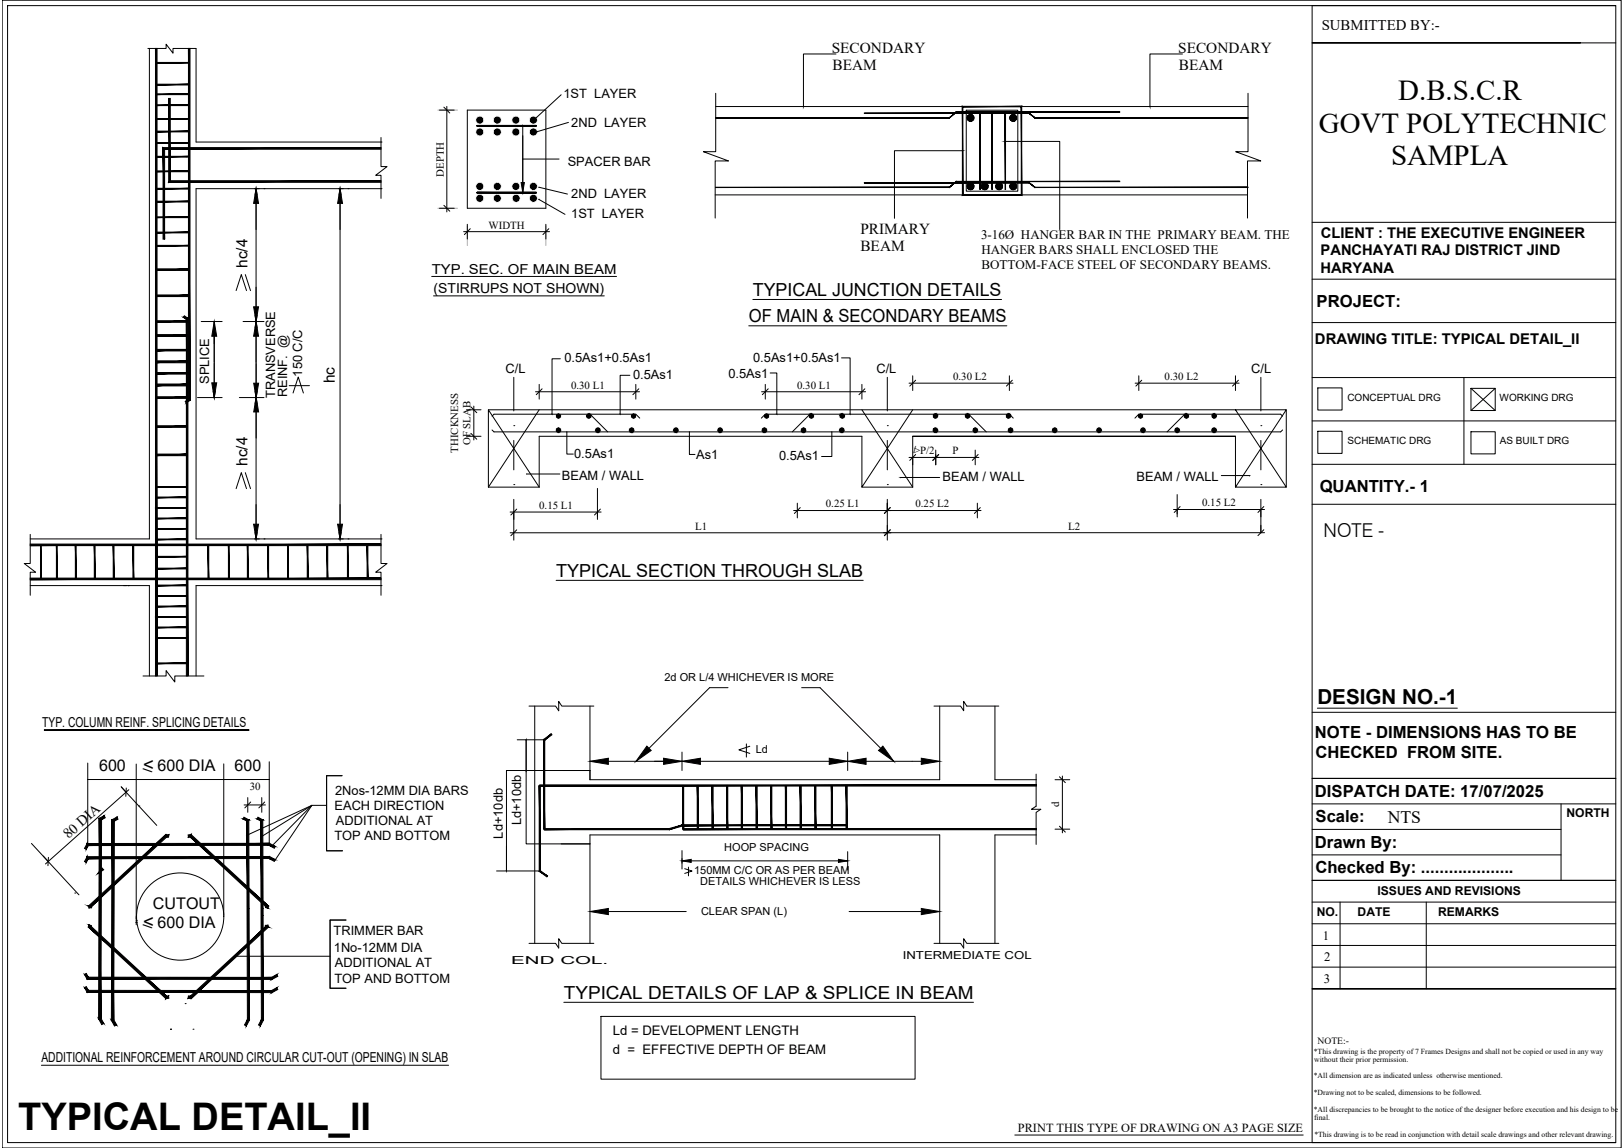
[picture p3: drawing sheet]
<svg xmlns="http://www.w3.org/2000/svg" width="420mm" height="297mm" viewBox="0 0 420 297" stroke-linecap="round" stroke-linejoin="round" font-family="sans-serif">
<defs><g id="words">
<text font-size="9.8" x="4.7" y="292.3">TYPICAL DETAIL_II</text>
<g font-size="7.5">
<text x="361.8" y="25.9">D.B.S.C.R</text>
<text x="341.2" y="34.4">GOVT POLYTECHNIC</text>
<text x="359.9" y="42.8">SAMPLA</text>
</g>
<text font-size="5.3" x="340.8" y="182.1">DESIGN NO.-1</text>
<text font-size="4.9" x="342.4" y="138.9">NOTE -</text>
<g font-size="4.8">
<text x="37" y="199.6">&lt;</text>
<text x="37" y="240.1">&lt;</text>
</g>
<g font-size="4.7">
<text x="194.8" y="76.5">TYPICAL JUNCTION DETAILS</text>
<text x="193.7" y="83.3">OF MAIN &amp; SECONDARY BEAMS</text>
<text x="143.9" y="149.2">TYPICAL SECTION THROUGH SLAB</text>
<text x="145.9" y="258.4">TYPICAL DETAILS OF LAP &amp; SPLICE IN BEAM</text>
</g>
<text font-size="4.6" x="359" y="213">NTS</text>
<g font-size="4.3">
<text x="340.6" y="79.4">PROJECT:</text>
<text x="341.4" y="127.3">QUANTITY.- 1</text>
<text x="340.2" y="191">NOTE - DIMENSIONS HAS TO BE</text>
<text x="340.3" y="196.2">CHECKED FROM SITE.</text>
<text x="37.3" y="198.1" transform="rotate(19 37.3 198.1)">_</text>
<text x="340.2" y="206.2">DISPATCH DATE: 17/07/2025</text>
<text x="340.4" y="212.8">Scale:</text>
<text x="340.2" y="219.3">Drawn By:</text>
<text x="340.3" y="226">Checked By: ....................</text>
<text x="37.3" y="238.6" transform="rotate(19 37.3 238.6)">_</text>
</g>
<g font-size="4.2">
<text x="25.6" y="199.5">600</text>
<text x="40.8" y="199.5">600 DIA</text>
<text x="60.7" y="199.5">600</text>
<text x="39.6" y="235.2">CUTOUT</text>
<text x="40.8" y="240.2">600 DIA</text>
</g>
<g font-size="4">
<text x="215.2" y="13.6">SECONDARY</text>
<text x="304.8" y="13.6">SECONDARY</text>
<text x="215.4" y="18.1">BEAM</text>
<text x="305" y="18.1">BEAM</text>
<text x="222.6" y="60.6">PRIMARY</text>
<text x="222.6" y="65.1">BEAM</text>
<text x="64.1" y="69.3" transform="rotate(-90 64.1 69.3)">hc/4</text>
<text x="86.7" y="99.2" transform="rotate(-90 86.7 99.2)">hc</text>
<text x="64.1" y="120.6" transform="rotate(-90 64.1 120.6)">hc/4</text>
</g>
<g font-size="3.8">
<text x="341.9" y="7.9">SUBMITTED BY:-</text>
<text x="341.7" y="61.5">CLIENT : THE EXECUTIVE ENGINEER</text>
<text x="341.7" y="66.1">PANCHAYATI RAJ DISTRICT JIND</text>
<text x="341.7" y="70.6">HARYANA</text>
<text x="340.2" y="88.9">DRAWING TITLE: TYPICAL DETAIL_II</text>
<text x="17.7" y="217.2" transform="rotate(-42 17.7 217.2)">80 DIA</text>
</g>
<g font-size="3.5">
<text x="111.7" y="70.8">TYP. SEC. OF MAIN BEAM</text>
<text x="112.2" y="75.8">(STIRRUPS NOT SHOWN)</text>
<text x="10.9" y="188.1">TYP. COLUMN REINF. SPLICING DETAILS</text>
<text x="10.7" y="274.9">ADDITIONAL REINFORCEMENT AROUND CIRCULAR CUT-OUT (OPENING) IN SLAB</text>
</g>
<g font-size="3.4">
<text x="253.8" y="61.9">3-16Ø HANGER BAR IN THE PRIMARY BEAM. THE</text>
<text x="253.9" y="65.7">HANGER BARS SHALL ENCLOSED THE</text>
<text x="253.9" y="69.5">BOTTOM-FACE STEEL OF SECONDARY BEAMS.</text>
<text x="158.5" y="267.8">Ld = DEVELOPMENT LENGTH</text>
<text x="158.6" y="272.7">d = EFFECTIVE DEPTH OF BEAM</text>
</g>
<g font-size="3.3">
<text x="145.8" y="25.4">1ST LAYER</text>
<text x="147.8" y="32.8">2ND LAYER</text>
<text x="146.9" y="42.9">SPACER BAR</text>
<text x="147.8" y="51.4">2ND LAYER</text>
<text x="147.8" y="56.5">1ST LAYER</text>
<text x="146" y="93.7">0.5As1+0.5As1</text>
<text x="194.8" y="93.7">0.5As1+0.5As1</text>
<text x="54.1" y="99.4" transform="rotate(-90 54.1 99.4)">SPLICE</text>
<text x="78.2" y="97.4" transform="rotate(-90 78.2 97.4)">150 C/C</text>
<text x="130.8" y="96.6">C/L</text>
<text x="163.8" y="98.1">0.5As1</text>
<text x="188.4" y="97.9">0.5As1</text>
<text x="226.7" y="96.6">C/L</text>
<text x="323.7" y="96.6">C/L</text>
<text x="71.2" y="103" transform="rotate(-90 71.2 103)">TRANSVERSE</text>
<text x="74.3" y="102.8" transform="rotate(-90 74.3 102.8)">REINF. @</text>
<text x="148.5" y="118.6">0.5As1</text>
<text x="180.1" y="118.8">As1</text>
<text x="201.6" y="118.9">0.5As1</text>
<text x="145.4" y="124.2">BEAM / WALL</text>
<text x="243.9" y="124.4">BEAM / WALL</text>
<text x="294" y="124.4">BEAM / WALL</text>
<text x="86.6" y="209.5">EACH DIRECTION</text>
<text x="86.7" y="205.7">2Nos-12MM DIA BARS</text>
<text x="86.9" y="213.4">ADDITIONAL AT</text>
<text x="134.9" y="213.6" transform="rotate(-90 134.9 213.6)">Ld+10db</text>
<text x="86.5" y="217.4">TOP AND BOTTOM</text>
<text x="130.1" y="217" transform="rotate(-90 130.1 217)">Ld+10db</text>
<text x="86.3" y="242">TRIMMER BAR</text>
<text x="342.3" y="243.2">1</text>
<text x="86.4" y="246.2">1No-12MM DIA</text>
<text x="86.7" y="250.2">ADDITIONAL AT</text>
<text x="342.6" y="248.8">2</text>
<text x="86.5" y="254.2">TOP AND BOTTOM</text>
<text x="342.5" y="254.4">3</text>
</g>
<text font-size="3.2" x="263.3" y="293">PRINT THIS TYPE OF DRAWING ON A3 PAGE SIZE</text>
<g font-size="3.1">
<text x="405.3" y="211.4">NORTH</text>
<text x="356.4" y="231.6">ISSUES AND REVISIONS</text>
<text x="340.7" y="237.1">NO.</text>
<text x="351.2" y="237.1">DATE</text>
<text x="372.1" y="237.1">REMARKS</text>
</g>
<g font-size="2.8">
<text x="114.8" y="45.7" transform="rotate(-90 114.8 45.7)">DEPTH</text>
<text x="126.4" y="59.2">WIDTH</text>
<text x="147.7" y="100.6">0.30 L1</text>
<text x="206.2" y="100.6">0.30 L1</text>
<text x="246.6" y="98.3">0.30 L2</text>
<text x="301.3" y="98.3">0.30 L2</text>
<text x="118.6" y="117.2" transform="rotate(-90 118.6 117.2)">THICKNESS</text>
<text x="121.8" y="115.2" transform="rotate(-90 121.8 115.2)">OF SLAB</text>
<text x="236.5" y="117.5">&gt;P/2</text>
<text x="246.4" y="117.6">P</text>
<text x="139.5" y="131.7">0.15 L1</text>
<text x="213.7" y="131.3">0.25 L1</text>
<text x="236.8" y="131.3">0.25 L2</text>
<text x="311" y="131">0.15 L2</text>
<text x="179.8" y="137.1">L1</text>
<text x="276.4" y="137.1">L2</text>
<text x="171.9" y="176.1">2d OR L/4 WHICHEVER IS MORE</text>
<text x="195.6" y="194.9">Ld</text>
<text x="64.6" y="204.4">30</text>
<text x="274.1" y="208.9" transform="rotate(-90 274.1 208.9)">d</text>
<text x="187.4" y="220.2">HOOP SPACING</text>
<text x="179.6" y="226.2">150MM C/C OR AS PER BEAM</text>
<text x="181.1" y="229">DETAILS WHICHEVER IS LESS</text>
<text x="181.4" y="236.8">CLEAR SPAN (L)</text>
<text x="132.3" y="249.5">END COL.</text>
<text x="233.6" y="248.3">INTERMEDIATE COL</text>
</g>
<g font-size="2.6">
<text x="348.6" y="103.6">CONCEPTUAL DRG</text>
<text x="388" y="103.6">WORKING DRG</text>
<text x="348.6" y="114.9">SCHEMATIC DRG</text>
<text x="388" y="114.9">AS BUILT DRG</text>
</g>
<g font-size="2.5">
<text x="236.4" y="117.3">/</text>
<text x="340.9" y="270">NOTE:-</text>
</g>
<g font-size="2">
<text x="339.9" y="272.6">*This drawing is the property of 7 Frames Designs and shall not be copied or used in any way</text>
<text x="340" y="274.8">without their prior permission.</text>
<text x="339.9" y="279">*All dimension are as indicated unless otherwise mentioned.</text>
<text x="339.9" y="283.3">*Drawing not to be scaled, dimensions to be followed.</text>
<text x="339.9" y="287.7">*All discrepancies to be brought to the notice of the designer before execution and his design to be</text>
<text x="340" y="289.9">final.</text>
<text x="340" y="294.2">*This drawing is to be read in conjunction with detail scale drawings and other relevant drawing.</text>
</g>
</g></defs>
<!-- layer: 0 -->
<g fill="none" stroke="#000" stroke-width=".26">
<path d="M.6 .1h418.8v296.9h-418.8zM2 1.5h416v294.1h-416zM38.3 12.5h4.7v-1.1l1.8 2.4v-1.3h5.9v24.3h47.9M38.7 12.5v126.9h-30.9M216.3 14h-8.4v13.5M305.9 14h-8.4v13.5M408.9 11.1h-69.4h78.5M418 1.5h-78.5v294.1h78.5M46.5 38.4h.3M98.6 35.6v7.5h1.5l-2.9 2.3h1.4v5.9M98.6 36.8h.1M113.7 28.5h3.8"/>
<path d="M114.8 27.7l1.6 1.5M115.6 27.5v27.3M120.9 28.5h20.3v25.4h-20.3zM123.4 32.5h15.3v.1h-15.3zM123.4 32.6h15.3h-15.3M135.2 32.6v17.2M138.7 32.6v-.1v.1M138.7 32.5h-15.3h15.3M145.2 24.5l-6.4 5.9M147.1 31.7l-8.1 2.4M185.2 24.1v15.2h-3.2l6.5 2.3h-3.5v14.8M185.2 27.6h137.7"/>
<path d="M249 39h-17.6v17.5M249 27.6v22.8M250 28.5h13.3v21h-13.3zM260.1 36.6h14.1v22.8M264.3 27.6v22.8M322.9 24.1v15.2h-3.2l6.5 2.3h-3.5v14.8M46.5 47h.3M48.1 40.5h.3M48.1 44.3h.3M66.3 48.8h.1M66.3 50.4v87.4M68.3 48.8h.1"/>
<path d="M88 48.8h.1M88 50.4v87.4M90 48.8h.1M98.6 48.8h.1M98.6 48.8h-47.9v90.6h47.9M113.7 53.9h3.8M114.8 53.1l1.6 1.5M120 59.9h22.2M120.9 58v3.8M121.7 59.2l-1.6 1.5M123.4 49.8h15.3v.1h-15.3zM123.4 49.8h15.3h-15.3"/>
<path d="M135.2 41.2h9.4M138.7 49.8v.1v-.1M138.7 49.9h-15.3h15.3M139.4 48.4l7.4 1.8M139.4 51.6l6.8 3.9M141.2 58v3.8M142 59.2l-1.5 1.5M185 50.4h137.7M339.5 57.5h78.5M40.4 76.5h8.6M40.4 69.8h8.6M61.1 75.2l1.3-4.1 1.4 4.1"/>
<path d="M63.5 71.1l1.3 4.1M111.7 71.5h47.8M112.2 76.6h44.1M194.8 77.5h64.3M339.5 72.2h78.5M40.4 90.6h8.6M40.4 96.6h8.6M52.1 83.2h5.4M55.4 83.2v19.7M62.9 83.2h5.4M66.3 94.1v5.1M74.8 99.8h5.3"/>
<path d="M132.9 97.6v8.7M139.5 99.5v3.8M145 92.8h-2.2v14.4M163 97.1h-2.6v10.1M164.5 99.5v3.8M193.7 84.3h66.8M198 99.5v3.8M199.3 96.5h1.7v10.7M217.7 92.6h2.2v14.6M223 99.5v3.8M229.6 97.6v8.7M235.2 99.1h26.9"/>
<path d="M236.1 97.2v3.8M236.9 98.4l-1.5 1.5M261.1 97.2v3.8M261.9 98.4l-1.5 1.5M293.7 99.1h26.9M294.6 97.2v3.8M295.4 98.4l-1.5 1.5M319.6 97.2v3.8M320.4 98.4l-1.5 1.5M326.2 97.6v8.7M339.5 83.5h78.5M339.5 97.7h78.5"/>
<path d="M378.7 97.7v22.4M40.4 110.4h8M40.4 117.7h8M51.1 102.9h6.4M61.9 102.9h6.4M66.3 106.6v6.8M75.8 101.7l1.4-4.1 1.3 4.1M120.7 106h3.7M120.7 112.9h3.7M121.8 105.3l1.5 1.5M121.8 112.1l1.5 1.6M122.6 105.1v8.7"/>
<path d="M126.4 106h206.4l-13.2 20h13.2l-13.2-20M127.3 111.2l.5 .5h203.5l.5-.5M127.3 107.7l.5-.5h36.7l1 1M132.9 110.1h.1M132.9 114v7.6M138.5 101.4h27M139.5 106l-13.1 20M140.3 100.6l-1.6 1.5M146.7 111.8v5.7h1.6M152.7 107.2l4.5 4.5M165.3 100.6l-1.6 1.5M178.4 111.8v5.8h1.4"/>
<path d="M197 108.2l1-1h63.1l1 1M197 101.4h26.9M198.8 100.6l-1.6 1.5M209.5 107.2l-4.5 4.5M215.2 111.8v6.3h-2.6M223 106l13.1 20M223.8 100.6l-1.6 1.5M229.6 110.1h.1M229.6 114v7.6M235.2 118.4h18.1M236.1 106l-13.1 20v-13.1h-83.5v13.1M236.1 112.9v13.1"/>
<path d="M236.9 117.6l-1.5 1.5M242.1 116.5v3.8M242.9 117.6l-1.6 1.5M250.6 107.2l4.6 4.5M252.3 116.5v3.8M253.1 117.6l-1.6 1.5M306.5 107.2l-4.6 4.5M319.6 112.9h-83.5h83.5M319.6 112.9v13.1M326.2 110.1h.1M326.2 114v7.6M331.8 107.7l-.5-.5h-36.7l-1 1"/>
<path d="M332.8 106v20M339.5 108.9h78.5M340.9 100.4h6.3v5.7h-6.3zM340.9 111.6h6.3v5.7h-6.3zM380.6 100.5h6.2v5.7h-6.2zM380.6 111.7h6.2v5.7h-6.2zM380.6 100.5l6.2 5.7M386.8 100.5l-6.2 5.7M7.8 138.3v7.5h-1.5l2.9 2.3h-1.4v5.9M61.1 126.4l1.3-4.1 1.4 4.1M63.5 122.3l1.3 4.1M68.3 139.4h.1"/>
<path d="M90 139.4h.1M98.6 138.3v7.5h1.5l-2.9 2.3h1.4v5.9M98.6 139.4h.1M126.4 126v-20l13.1 20M126.4 126h13.1M132 132.5h23.5M132.9 125.4h.1M132.9 129.2v10.6M133.7 131.7l-1.5 1.6M133.7 137.1l-1.5 1.5M136.3 122.6h8.6M154.6 126.4v8"/>
<path d="M155.3 131.7l-1.5 1.6M205.3 132.1h48.5M206.3 130.2v3.8M207 131.3l-1.5 1.6M223 126h13.1M229.6 125.4h.1M229.6 129.2v10.6M230.3 137.1l-1.5 1.5M230.3 131.3l-1.5 1.6M233 123.5h10.1M252.9 130.2v3.8M253.6 131.3l-1.5 1.6"/>
<path d="M303.6 131.8h23.6M304.6 128v5.7M305.3 131.1l-1.5 1.5M316 123h7.3M326.2 125.4h.1M326.2 129.2v8.7M327 137.1l-1.6 1.5M327 131.1l-1.6 1.5M327.2 137.8l-195.2 .1M339.5 130.5h78.5M339.5 120.1h78.5M7.8 151.5h30.9v23.4"/>
<path d="M33.2 151.5h.1M98.6 151.5h.1M98.6 151.5h-47.9v23.4M143.9 150.2h79.4M37 174.9h6v-1.4l2.2 3v-1.6h7.6M188.4 177.9h-4.8l-15.7 15.7M207.4 177.9h4.8l15.6 15.7M22.7 197.4v21.1M35.2 197.7v41.6M57.9 197.7v39.2M69.7 197.1v21.4M133.8 191.4h7"/>
<path d="M136.1 191.4v27h16.5h-7.4M136.1 191.4v8.3M136.9 182.7h6.8l.8 1.2v-2.4l.9 1.2h8.2M138.3 182.7v61.4M145.6 199.4h7h-21.6v26v-6.4M152.6 197h66.7M152.6 182.7v19h90.5v-19M176.4 194.6v4.8M193.1 192.5v3.4M194 193.1l-2.8 .9 2.8 .9M219.3 194.6v4.8M224.1 197h14.3"/>
<path d="M241.6 182.7h6.9l.8 1.2v-2.4l.8 1.2h8.3M257.4 182.7v19h10.7M339.5 184.3h78.5M340.8 183.2h36.2M8.1 218.2l12.3 13.3M22.7 201.7h47M31.3 203.5l1.3 1.5M31.4 203.7l9.2 9.9M32.7 203.9l-.2 2.1M33.3 204.3l-21.5 19.2M35.9 208.6h.1M43 216.3h.1"/>
<path d="M63.2 208.3h5.5M64.1 206.4v3.8M64.9 207.5l-1.6 1.5M67.7 206.4v3.8M68.5 207.5l-1.5 1.5M80.7 208.4l-16.6 7.6M80.7 208.4l-12.9 8M80.7 208.4l-10.3 10.4M84.5 208.4h-3.8l-9.6 14.2M84.5 200.7v19.4h4.1h-4.1v-19.4h4zM268.1 200.3v8.3l-1.2 .8h2.4l-1.2 .8v8.3M268.1 216h-10.7v28.1"/>
<path d="M273 201.7h3.8M273 214.5h3.8M274.1 201l1.5 1.5M274.1 213.8l1.5 1.5M274.9 200.8v14.7M339.5 214.6h64.4M339.5 208h78.5M339.5 201.4h78.5M403.9 208v19.8M11.2 221.5l1.3 1.4M12.5 221.8l-.1 2.2M19.3 231.1h.1"/>
<path d="M35.1 238.7h.1M35.2 238.7h.1M35.2 238.2h.1M64.3 235.1h.1M64.3 236.6v.7M67.9 235.1h.1M67.9 236.9h.1M67.9 236.6v.7M85.4 238.1v17.6h4.1h-4.1v-17.6h4.1zM128.5 225.4h11.1M157.4 235.9h20.1M176.4 220.1v4.7"/>
<path d="M176.4 222.7h42.9M177.1 224.8l1.9 .6-1.9 .6M178.1 224.4v2.2M219.3 220.4v4.7M219.7 235.9h18.7M339.5 239h78.5M339.5 227.8h78.5M339.5 233.4h78.5M339.5 221.2h64.4M346.7 233.4v22.5M369 233.4v22.5M22.1 252l.6 1.1"/>
<path d="M47.9 259.7h.1M60.9 247.4h24.5M71.7 252.4l-1.4 .8-48-.2M136.9 244.1h6.8l.8 1.2v-2.4l.9 1.2h8.2M145.9 259.3h106M152.6 244.1v-28.1h90.5v28.1M241.6 244.1h6.9l.8 1.2v-2.4l.8 1.2h8.3M339.5 250.2h78.5M339.5 244.6h78.5M418 255.9h-78.5h78.5M10.7 275.6h105.4M44.1 266.3h.1"/>
<path d="M49.9 266.3h.1M155.5 263h81.2v16.2h-81.2zM262.6 293.7h74.6"/>
<circle cx="46.6" cy="237.2" r="11.3"/>
</g>
<g fill="#000" stroke="#000" stroke-width=".26">
<path d="M123.5 34l.6 .1h-.7zM124.1 31.1h.7v.1zM128 34l.7 .1h-.7zM128.7 31.1h.6v.1zM132.8 34l.7 .1h-.7zM133.5 31.1h.7l-.1 .1zM137.3 34l.7 .1h-.7zM138 31.1h.7v.1zM251.1 30.5h.9l-.1 .2zM262.1 30.5h.9v.2zM66.3 48.8l.6 3.8h-1.3zM66.3 48.8l.2 1.6h-.5z"/>
<path d="M88 48.8l.6 3.8h-1.3zM88 48.8l.3 1.6h-.6zM123.5 51.2l.6 .1h-.7zM124.1 48.2h.7v.2zM128 51.2l.7 .1h-.7zM128.7 48.2h.6v.2zM132.9 51.2l.6 .1h-.7zM133.5 48.2h.7l-.1 .2zM134.8 47.2h.9l-.5 2.6zM137.3 51.2l.7 .1h-.7zM138 48.2h.7v.2zM251.1 48.2h.9l-.1 .2z"/>
<path d="M254.8 48.2h.8v.2zM258.5 48.2h.8v.2zM262.1 48.2h.9v.2zM65.6 79.4h1.3l-.6 3.8zM55.4 83.2l.7 3.8h-1.3zM54.8 99.1h1.3l-.7 3.8zM66.3 83.2l.6 3.8h-1.3zM66 81.6h.5l-.2 1.6zM66.3 83.2l.2 1.6h-.5zM65.6 99.2h1.3l-.6 3.8zM55.1 101.2h.6l-.3 1.7zM66.3 102.8l.6 3.8h-1.3z"/>
<path d="M66.3 102.9l.2 1.6h-.5zM66 101.2h.5l-.2 1.7zM66 137.8h.5l-.2 1.6zM65.6 135.6h1.3l-.6 3.8zM87.7 137.8h.6l-.3 1.6zM87.3 135.6h1.3l-.6 3.8zM152.6 197l4.8-.8v1.6zM167.4 193.1l1.1 1.1-4 2.8zM171.7 196.2l4.7 .8-4.7 .8zM176.4 197l4.8-.8v1.6zM214.5 196.2l4.8 .8-4.8 .8zM219.3 197l4.8-.8v1.6z"/>
<path d="M227.3 194.2l1.1-1.1 2.8 3.9zM238.4 196.2l4.7 .8-4.7 .8zM26.4 224.6l.4 .5-1.6 1zM152.6 235.9l4.8-.8v1.6zM176.4 222.7l2.4-.3v.7zM216.9 222.4l2.4 .3-2.4 .4zM238.4 235.1l4.7 .8-4.7 .8z"/>
<path d="M40.4 16.2v.2l8.6-.2zM40.4 16.4l8.6-.2v.2z"/>
<path d="M40.2 12.5l.4 162.4v-162.4zM40.2 12.5l.4 162.4h-.4z"/>
<path d="M48.8 12.5l.4 91.1v-91.1zM48.8 12.5l.4 91.1h-.4z"/>
<path d="M40.4 30.7v.2l8.6-.2zM40.4 30.9l8.6-.2v.2z"/>
<path d="M40.4 24.3v.2l8.6-.2zM40.4 24.5l8.6-.2v.2z"/>
<path d="M40.4 27.1v.2l8.6-.2zM40.4 27.3l8.6-.2v.2z"/>
<path d="M40.4 21.8v.2l8.6-.2zM40.4 22l8.6-.2v.2z"/>
<path d="M40.4 36.9v.2l8.6-.2zM40.4 37.1l8.6-.2v.2z"/>
<path d="M40.4 33.9v.2l8.6-.2zM40.4 34.1l8.6-.2v.2z"/>
<path d="M42.6 38.6h56v-.4zM42.2 38.2h56.4l-56 .4zM42.2 38.2l.4 23.7v-23.3zM42.2 38.2l.4 23.7h-.4z"/>
<path d="M123.4 34.1l.1 .2 .6-.2zM123.5 34.3l.6-.2-.6 .4zM123.5 34.5l.1 .1 .5-.5z"/>
<path d="M123.4 32.5h15.3l-15.3 .1zM123.4 32.6h15.3v-.1z"/>
<path d="M123.5 31.2v.2l.6-.3zM123.5 31.4l.6-.3-.5 .4zM123.6 31.5l.1 .1 .4-.5z"/>
<path d="M123.5 30.8v.1l.6 .2zM123.5 30.9l.6 .2h-.7zM123.4 31.1l.1 .1 .6-.1z"/>
<path d="M123.6 34.6l.1 .1 .4-.6zM124.1 34.1l-.3 .7-.1-.1zM124.1 34.1l-.3 .7h.2z"/>
<path d="M123.7 33.6l-.1 .1 .5 .4zM123.6 33.7l.5 .4-.6-.2zM123.5 33.9v.1l.6 .1z"/>
<path d="M124.1 31.1l-.4 .5 .1 .1zM124.1 31.1l-.1 .6h-.2zM124.1 31.1l-.1 .6 .1 .1z"/>
<path d="M123.7 30.5l.4 .6-.3-.6zM123.7 30.5l.4 .6-.5-.5zM123.6 30.6l-.1 .2 .6 .3z"/>
<path d="M124.1 34.1l-.1 .7h.1zM124.1 34.1l.2 .7h-.2zM124.1 34.1l.2 .7h.1z"/>
<path d="M124 33.5l.1 .6v-.6zM123.8 33.5h.2l.1 .6zM123.7 33.6l.4 .5-.3-.6z"/>
<path d="M124.1 31.1v.7l.2-.1zM124.1 31.1l.3 .6h-.1zM124.1 31.1l.3 .6 .2-.1z"/>
<path d="M124.1 30.4v.7l.2-.7zM124 30.4h.1v.7zM123.8 30.5l.3 .6-.1-.7z"/>
<path d="M124.1 34.1l.3 .7 .2-.1zM124.1 34.1l.6 .5-.1 .1zM124.1 34.1l.6 .5 .1-.1z"/>
<path d="M124.4 33.5l-.3 .6 .5-.5zM124.3 33.5h.1l-.3 .6zM124.1 33.5v.6l.2-.6z"/>
<path d="M124.1 31.1l.5 .5 .1-.1zM124.1 31.1l.7 .3-.1 .1zM124.1 31.1l.7 .3v-.2z"/>
<path d="M124.6 30.5l-.5 .6 .6-.5zM124.4 30.5h.2l-.5 .6zM124.3 30.4l-.2 .7 .3-.6z"/>
<path d="M124.1 34.1l.7 .4v-.2zM124.1 34.1h.7v.2zM124.1 34.1h.7v-.1z"/>
<path d="M124.1 34.1l.7-.1v-.1zM124.1 34.1l.6-.4 .1 .2zM124.6 33.6l-.5 .5 .6-.4z"/>
<path d="M124.1 31.1h.7v-.2zM124.1 31.1l.7-.3v.1zM124.1 31.1l.7-.3-.1-.2z"/>
<path d="M128 34.1v.2l.7-.2zM128 34.3l.7-.2-.7 .4zM128 34.5l.1 .1 .6-.5z"/>
<path d="M128 31.2v.2l.7-.3zM128 31.4l.7-.3-.6 .4zM128.1 31.5l.1 .1 .5-.5z"/>
<path d="M128 30.8v.1l.7 .2zM128 30.9l.7 .2h-.7zM128 31.1v.1l.7-.1z"/>
<path d="M128.1 34.6l.1 .1 .5-.6zM128.7 34.1l-.3 .7-.2-.1zM128.7 34.1l-.3 .7h.1z"/>
<path d="M128.2 33.6l-.1 .1 .6 .4zM128.1 33.7l.6 .4-.7-.2zM128 33.9v.1l.7 .1z"/>
<path d="M128.7 31.1l-.5 .5 .2 .1zM128.7 31.1l-.2 .6h-.1zM128.7 31.1l-.2 .6 .2 .1z"/>
<path d="M128.2 30.5l.5 .6-.3-.6zM128.2 30.5l.5 .6-.6-.5zM128.1 30.6l-.1 .2 .7 .3z"/>
<path d="M128.7 34.1l-.2 .7h.2zM128.7 34.1l.1 .7h-.1zM128.7 34.1l.1 .7h.2z"/>
<path d="M128.5 33.5l.2 .6v-.6zM128.4 33.5h.1l.2 .6zM128.2 33.6l.5 .5-.3-.6z"/>
<path d="M128.7 31.1v.7l.1-.1zM128.7 31.1l.3 .6h-.2zM128.7 31.1l.3 .6 .1-.1z"/>
<path d="M128.7 30.4v.7l.1-.7zM128.5 30.4h.2v.7zM128.4 30.5l.3 .6-.2-.7z"/>
<path d="M128.7 34.1l.3 .7 .1-.1zM128.7 34.1l.5 .5-.1 .1zM128.7 34.1l.5 .5 .1-.1z"/>
<path d="M129 33.5l-.3 .6 .4-.5zM128.8 33.5h.2l-.3 .6zM128.7 33.5v.6l.1-.6z"/>
<path d="M128.7 31.1l.4 .5 .1-.1zM128.7 31.1l.6 .3-.1 .1zM128.7 31.1l.6 .3v-.2z"/>
<path d="M129.1 30.5l-.4 .6 .5-.5zM129 30.5h.1l-.4 .6zM128.8 30.4l-.1 .7 .3-.6z"/>
<path d="M128.7 34.1l.6 .4v-.2zM128.7 34.1h.6v.2zM128.7 34.1h.6v-.1z"/>
<path d="M128.7 34.1l.6-.1v-.1zM128.7 34.1l.5-.4 .1 .2zM129.1 33.6l-.4 .5 .5-.4z"/>
<path d="M128.7 31.1h.6v-.2zM128.7 31.1l.6-.3v.1zM128.7 31.1l.6-.3-.1-.2z"/>
<path d="M132.8 34.1v.2l.7-.2zM132.8 34.3l.7-.2-.7 .4zM132.8 34.5l.1 .1 .6-.5z"/>
<path d="M132.8 31.2v.2l.7-.3zM132.8 31.4l.7-.3-.6 .4zM132.9 31.5l.1 .1 .5-.5z"/>
<path d="M132.8 30.8v.1l.7 .2zM132.8 30.9l.7 .2h-.7zM132.8 31.1v.1l.7-.1z"/>
<path d="M132.9 34.6l.1 .1 .5-.6zM133.5 34.1l-.3 .7-.2-.1zM133.5 34.1l-.3 .7h.1z"/>
<path d="M133 33.6l-.1 .1 .6 .4zM132.9 33.7l.6 .4-.7-.2zM132.8 33.9v.1l.7 .1z"/>
<path d="M133.5 31.1l-.5 .5 .2 .1zM133.5 31.1l-.2 .6h-.1zM133.5 31.1l-.2 .6 .2 .1z"/>
<path d="M133 30.5l.5 .6-.3-.6zM133 30.5l.5 .6-.6-.5zM132.9 30.6l-.1 .2 .7 .3z"/>
<path d="M133.5 34.1l-.2 .7h.2zM133.5 34.1l.1 .7h-.1zM133.5 34.1l.1 .7h.2z"/>
<path d="M133.3 33.5l.2 .6v-.6zM133.2 33.5h.1l.2 .6zM133 33.6l.5 .5-.3-.6z"/>
<path d="M133.5 31.1v.7l.1-.1zM133.5 31.1l.3 .6h-.2zM133.5 31.1l.3 .6 .1-.1z"/>
<path d="M133.5 30.4v.7l.1-.7zM133.3 30.4h.2v.7zM133.2 30.5l.3 .6-.2-.7z"/>
<path d="M133.5 34.1l.3 .7 .1-.1zM133.5 34.1l.5 .5-.1 .1zM133.5 34.1l.5 .5 .1-.1z"/>
<path d="M133.8 33.5l-.3 .6 .4-.5zM133.6 33.5h.2l-.3 .6zM133.5 33.5v.6l.1-.6z"/>
<path d="M133.5 31.1l.4 .5 .1-.1zM133.5 31.1l.6 .3-.1 .1zM133.5 31.1l.6 .3v-.2z"/>
<path d="M133.9 30.5l-.4 .6 .5-.5zM133.8 30.5h.1l-.4 .6zM133.6 30.4l-.1 .7 .3-.6z"/>
<path d="M133.5 34.1l.6 .4v-.2zM133.5 34.1h.7l-.1 .2zM133.5 34.1h.7l-.1-.1z"/>
<path d="M133.5 34.1l.6-.1v-.1zM133.5 34.1l.5-.4 .1 .2zM133.9 33.6l-.4 .5 .5-.4z"/>
<path d="M133.5 31.1h.7l-.1-.2zM133.5 31.1l.6-.3v.1zM133.5 31.1l.6-.3-.1-.2z"/>
<path d="M137.3 34.1v.2l.7-.2zM137.3 34.3l.7-.2-.6 .4zM137.4 34.5l.1 .1 .5-.5z"/>
<path d="M137.3 31.2l.1 .2 .6-.3zM137.4 31.4l.6-.3-.5 .4zM137.5 31.5l.1 .1 .4-.5z"/>
<path d="M137.4 30.8l-.1 .1 .7 .2zM137.3 30.9l.7 .2h-.7zM137.3 31.1v.1l.7-.1z"/>
<path d="M137.5 34.6l.1 .1 .4-.6zM138 34.1l-.3 .7-.1-.1zM138 34.1l-.3 .7h.1z"/>
<path d="M137.6 33.6l-.1 .1 .5 .4zM137.5 33.7l.5 .4-.6-.2zM137.4 33.9l-.1 .1 .7 .1z"/>
<path d="M138 31.1l-.4 .5 .1 .1zM138 31.1l-.2 .6h-.1zM138 31.1l-.2 .6 .2 .1z"/>
<path d="M137.6 30.5l.4 .6-.3-.6zM137.6 30.5l.4 .6-.5-.5zM137.5 30.6l-.1 .2 .6 .3z"/>
<path d="M138 34.1l-.2 .7h.2zM138 34.1l.1 .7h-.1zM138 34.1l.1 .7h.2z"/>
<path d="M137.8 33.5l.2 .6v-.6zM137.7 33.5h.1l.2 .6zM137.6 33.6l.4 .5-.3-.6z"/>
<path d="M138 31.1v.7l.1-.1zM138 31.1l.3 .6h-.2zM138 31.1l.3 .6 .1-.1z"/>
<path d="M138 30.4v.7l.1-.7zM137.8 30.4h.2v.7zM137.7 30.5l.3 .6-.2-.7z"/>
<path d="M138 34.1l.3 .7 .1-.1zM138 34.1l.5 .5-.1 .1zM138 34.1l.5 .5 .1-.1z"/>
<path d="M138.3 33.5l-.3 .6 .4-.5zM138.1 33.5h.2l-.3 .6zM138 33.5v.6l.1-.6z"/>
<path d="M138 31.1l.4 .5 .1-.1zM138 31.1l.6 .3-.1 .1zM138 31.1l.6 .3 .1-.2z"/>
<path d="M138.4 30.5l-.4 .6 .5-.5zM138.3 30.5h.1l-.4 .6zM138.1 30.4l-.1 .7 .3-.6z"/>
<path d="M138 34.1l.6 .4 .1-.2zM138 34.1h.7v.2zM138 34.1h.7v-.1z"/>
<path d="M138 34.1l.7-.1-.1-.1zM138 34.1l.5-.4 .1 .2zM138.4 33.6l-.4 .5 .5-.4z"/>
<path d="M138 31.1h.7v-.2zM138 31.1l.6-.3 .1 .1zM138 31.1l.6-.3-.1-.2z"/>
<path d="M138.7 31v.1zM138.7 31v.1z"/>
<path d="M185.2 30.5h60.4zM185.2 30.5h60.4zM245.6 30.5l1.8-1.6zM245.6 30.5l1.8-1.6zM247.4 28.9h42.3zM247.4 29l42.3-.1z"/>
<path d="M223.6 29.3h42.7zM223.6 29.3h42.7zM266.3 29.3l1.4 1.2zM266.3 29.3l1.4 1.2zM267.7 30.5h55.2zM267.7 30.5h55.2z"/>
<path d="M249 27.5h15.3zM249.1 27.6l15.2-.1zM264.3 27.5v23zM264.2 27.6l.1 22.9zM249 50.5h15.3zM249 50.5l15.2-.1zM249 27.5v23zM249 27.5l.1 22.9z"/>
<path d="M250.3 30.7v.2l.8-.4zM250.3 30.9l.8-.4-.7 .5zM250.4 31l.2 .2 .5-.7z"/>
<path d="M250.3 30.1v.2l.8 .2zM250.3 30.3l.8 .2h-.9zM250.2 30.5l.1 .2 .8-.2z"/>
<path d="M251.1 30.5l-.5 .7 .1 .1zM251.1 30.5l-.2 .8h-.2zM251.1 30.5l-.2 .8 .2 .1z"/>
<path d="M250.6 29.8l.5 .7-.4-.8zM250.6 29.8l.5 .7-.7-.5zM250.4 30l-.1 .1 .8 .4z"/>
<path d="M251.1 30.5v.9l.2-.1zM251.1 30.5l.4 .8h-.2zM251.1 30.5l.4 .8 .1-.1z"/>
<path d="M251.1 29.6v.9l.2-.8zM250.9 29.7l.2-.1v.9zM250.7 29.7l.4 .8-.2-.8z"/>
<path d="M251.1 30.5l.5 .7 .2-.2zM251.1 30.5l.8 .4-.1 .1zM251.1 30.5l.8 .4v-.2z"/>
<path d="M251.6 29.8l-.5 .7 .7-.5zM251.5 29.7l.1 .1-.5 .7zM251.3 29.7l-.2 .8 .4-.8z"/>
<path d="M251.1 30.5h.9l-.1-.2zM251.1 30.5l.8-.4v.2zM251.1 30.5l.8-.4-.1-.1z"/>
<path d="M261.3 30.7l.1 .2 .7-.4zM261.4 30.9l.7-.4-.6 .5zM261.5 31l.1 .2 .5-.7z"/>
<path d="M261.4 30.1l-.1 .2 .8 .2zM261.3 30.3l.8 .2h-.8zM261.3 30.5v.2l.8-.2z"/>
<path d="M262.1 30.5l-.5 .7 .2 .1zM262.1 30.5l-.2 .8h-.1zM262.1 30.5l-.2 .8 .2 .1z"/>
<path d="M261.6 29.8l.5 .7-.3-.8zM261.6 29.8l.5 .7-.6-.5zM261.5 30l-.1 .1 .7 .4z"/>
<path d="M262.1 30.5v.9l.2-.1zM262.1 30.5l.4 .8h-.2zM262.1 30.5l.4 .8 .2-.1z"/>
<path d="M262.1 29.6v.9l.2-.8zM261.9 29.7l.2-.1v.9zM261.8 29.7l.3 .8-.2-.8z"/>
<path d="M262.1 30.5l.6 .7 .1-.2zM262.1 30.5l.8 .4-.1 .1zM262.1 30.5l.8 .4 .1-.2z"/>
<path d="M262.7 29.8l-.6 .7 .7-.5zM262.5 29.7l.2 .1-.6 .7zM262.3 29.7l-.2 .8 .4-.8z"/>
<path d="M262.1 30.5h.9v-.2zM262.1 30.5l.8-.4 .1 .2zM262.1 30.5l.8-.4-.1-.1z"/>
<path d="M40.4 56.1v.2l8.6-.2zM40.4 56.3l8.6-.2v.2z"/>
<path d="M40.4 52.1v.2l8.6-.2zM40.4 52.3l8.6-.2v.2z"/>
<path d="M40.4 40.4v.2l8.6-.2zM40.4 40.6l8.6-.2v.2z"/>
<path d="M40.4 48.7v.2l8.6-.2zM40.4 48.9l8.6-.2v.2z"/>
<path d="M40.4 44.2v.2l8.6-.2zM40.4 44.4l8.6-.2v.2z"/>
<path d="M43.6 47.2h55v-.4zM43.6 47.2l.4-.4h54.6zM43.6 25.5v21.7l.4-.4zM43.6 25.5h.4v21.3z"/>
<path d="M123.4 51.3l.1 .2 .6-.2zM123.5 51.5l.6-.2-.6 .3zM123.5 51.6l.1 .1 .5-.4z"/>
<path d="M123.4 49.8v.1h15.3zM123.4 49.8h15.3v.1z"/>
<path d="M123.5 48.4v.1l.6-.3zM123.5 48.5l.6-.3-.5 .5zM123.6 48.7l.1 .1 .4-.6z"/>
<path d="M123.5 47.9v.2l.6 .1zM123.5 48.1l.6 .1h-.7zM123.4 48.2l.1 .2 .6-.2z"/>
<path d="M123.6 51.7l.1 .1 .4-.5zM124.1 51.3l-.3 .6-.1-.1zM124.1 51.3l-.3 .6 .2 .1z"/>
<path d="M124.1 48.2l-.4 .6h.1zM124.1 48.2l-.1 .7-.2-.1zM124.1 48.2l-.1 .7h.1z"/>
<path d="M123.7 50.8l-.1 .1 .5 .4zM123.6 50.9l.5 .4-.6-.3zM123.5 51v.2l.6 .1z"/>
<path d="M123.7 47.7l.4 .5-.3-.6zM123.7 47.7l.4 .5-.5-.4zM123.6 47.8l-.1 .1 .6 .3z"/>
<path d="M124.1 51.3l-.1 .7h.1zM124.1 51.3l.2 .7h-.2zM124.1 51.3l.2 .7 .1-.1z"/>
<path d="M124.1 48.2v.7h.2zM124.1 48.2l.3 .6-.1 .1zM124.1 48.2l.3 .6h.2z"/>
<path d="M124 50.6l.1 .7v-.7zM123.8 50.7l.2-.1 .1 .7zM123.7 50.8l.4 .5-.3-.6z"/>
<path d="M124.1 47.5v.7l.2-.6zM124 47.6l.1-.1v.7zM123.8 47.6l.3 .6-.1-.6z"/>
<path d="M124.1 51.3l.3 .6 .2-.1zM124.1 51.3l.6 .4-.1 .1zM124.1 51.3l.6 .4 .1-.1z"/>
<path d="M124.1 48.2l.5 .6 .1-.1zM124.1 48.2l.7 .3-.1 .2zM124.1 48.2l.7 .3v-.1z"/>
<path d="M124.4 50.7l-.3 .6 .5-.5zM124.3 50.6l.1 .1-.3 .6zM124.1 50.6v.7l.2-.7z"/>
<path d="M124.6 47.7l-.5 .5 .6-.4zM124.4 47.6l.2 .1-.5 .5zM124.3 47.6l-.2 .6 .3-.6z"/>
<path d="M124.1 51.3l.7 .3v-.1zM124.1 51.3h.7v.2zM124.1 51.3h.7v-.1z"/>
<path d="M124.1 51.3l.7-.1v-.2zM124.1 51.3l.6-.4 .1 .1zM124.6 50.8l-.5 .5 .6-.4z"/>
<path d="M124.1 48.2h.7v-.1zM124.1 48.2l.7-.3v.2zM124.1 48.2l.7-.3-.1-.1z"/>
<path d="M128 51.3v.2l.7-.2zM128 51.5l.7-.2-.7 .3zM128 51.6l.1 .1 .6-.4z"/>
<path d="M128 48.4v.1l.7-.3zM128 48.5l.7-.3-.6 .5zM128.1 48.7l.1 .1 .5-.6z"/>
<path d="M128 47.9v.2l.7 .1zM128 48.1l.7 .1h-.7zM128 48.2v.2l.7-.2z"/>
<path d="M128.1 51.7l.1 .1 .5-.5zM128.7 51.3l-.3 .6-.2-.1zM128.7 51.3l-.3 .6 .1 .1z"/>
<path d="M128.7 48.2l-.5 .6h.2zM128.7 48.2l-.2 .7-.1-.1zM128.7 48.2l-.2 .7h.2z"/>
<path d="M128.2 50.8l-.1 .1 .6 .4zM128.1 50.9l.6 .4-.7-.3zM128 51v.2l.7 .1z"/>
<path d="M128.2 47.7l.5 .5-.3-.6zM128.2 47.7l.5 .5-.6-.4zM128.1 47.8l-.1 .1 .7 .3z"/>
<path d="M128.7 51.3l-.2 .7h.2zM128.7 51.3l.1 .7h-.1zM128.7 51.3l.1 .7 .2-.1z"/>
<path d="M128.7 48.2v.7h.1zM128.7 48.2l.3 .6-.2 .1zM128.7 48.2l.3 .6h.1z"/>
<path d="M128.5 50.6l.2 .7v-.7zM128.4 50.7l.1-.1 .2 .7zM128.2 50.8l.5 .5-.3-.6z"/>
<path d="M128.7 47.5v.7l.1-.6zM128.5 47.6l.2-.1v.7zM128.4 47.6l.3 .6-.2-.6z"/>
<path d="M128.7 51.3l.3 .6 .1-.1zM128.7 51.3l.5 .4-.1 .1zM128.7 51.3l.5 .4 .1-.1z"/>
<path d="M128.7 48.2l.4 .6 .1-.1zM128.7 48.2l.6 .3-.1 .2zM128.7 48.2l.6 .3v-.1z"/>
<path d="M129 50.7l-.3 .6 .4-.5zM128.8 50.6l.2 .1-.3 .6zM128.7 50.6v.7l.1-.7z"/>
<path d="M129.1 47.7l-.4 .5 .5-.4zM129 47.6l.1 .1-.4 .5zM128.8 47.6l-.1 .6 .3-.6z"/>
<path d="M128.7 51.3l.6 .3v-.1zM128.7 51.3h.6v.2zM128.7 51.3h.6v-.1z"/>
<path d="M128.7 51.3l.6-.1v-.2zM128.7 51.3l.5-.4 .1 .1zM129.1 50.8l-.4 .5 .5-.4z"/>
<path d="M128.7 48.2h.6v-.1zM128.7 48.2l.6-.3v.2zM128.7 48.2l.6-.3-.1-.1z"/>
<path d="M132.8 48.4v.1l.7-.3zM132.8 48.5l.7-.3-.6 .5zM132.9 48.7l.1 .1 .5-.6z"/>
<path d="M132.8 47.9v.2l.7 .1zM132.8 48.1l.7 .1h-.7zM132.8 48.2v.2l.7-.2z"/>
<path d="M132.8 51.3l.1 .2 .6-.2zM132.9 51.5l.6-.2-.6 .3zM132.9 51.6l.1 .1 .5-.4z"/>
<path d="M133 51.7l.1 .1 .4-.5zM133.5 51.3l-.3 .6-.1-.1zM133.5 51.3l-.3 .6 .2 .1z"/>
<path d="M133.5 48.2l-.5 .6h.2zM133.5 48.2l-.2 .7-.1-.1zM133.5 48.2l-.2 .7h.2z"/>
<path d="M133.1 50.8l-.1 .1 .5 .4zM133 50.9l.5 .4-.6-.3zM132.9 51v.2l.6 .1z"/>
<path d="M133 47.7l.5 .5-.3-.6zM133 47.7l.5 .5-.6-.4zM132.9 47.8l-.1 .1 .7 .3z"/>
<path d="M133.5 51.3l-.1 .7h.1zM133.5 51.3l.2 .7h-.2zM133.5 51.3l.2 .7 .1-.1z"/>
<path d="M133.5 48.2v.7h.1zM133.5 48.2l.3 .6-.2 .1zM133.5 48.2l.3 .6h.1z"/>
<path d="M133.4 50.6l.1 .7v-.7zM133.2 50.7l.2-.1 .1 .7zM133.1 50.8l.4 .5-.3-.6z"/>
<path d="M133.5 47.5v.7l.1-.6zM133.3 47.6l.2-.1v.7zM133.2 47.6l.3 .6-.2-.6z"/>
<path d="M133.5 51.3l.3 .6 .2-.1zM133.5 51.3l.6 .4-.1 .1zM133.5 51.3l.6 .4 .1-.1z"/>
<path d="M133.5 48.2l.4 .6 .1-.1zM133.5 48.2l.6 .3-.1 .2zM133.5 48.2l.6 .3v-.1z"/>
<path d="M133.8 50.7l-.3 .6 .5-.5zM133.7 50.6l.1 .1-.3 .6zM133.5 50.6v.7l.2-.7z"/>
<path d="M133.9 47.7l-.4 .5 .5-.4zM133.8 47.6l.1 .1-.4 .5zM133.6 47.6l-.1 .6 .3-.6z"/>
<path d="M133.5 48.2h.7l-.1-.1zM133.5 48.2l.6-.3v.2zM133.5 48.2l.6-.3-.1-.1z"/>
<path d="M133.5 51.3l.7 .3v-.1zM133.5 51.3h.7v.2zM133.5 51.3h.7v-.1z"/>
<path d="M133.5 51.3l.7-.1v-.2zM133.5 51.3l.6-.4 .1 .1zM134 50.8l-.5 .5 .6-.4z"/>
<path d="M137.3 51.3v.2l.7-.2zM137.3 51.5l.7-.2-.6 .3zM137.4 51.6l.1 .1 .5-.4z"/>
<path d="M137.3 48.4l.1 .1 .6-.3zM137.4 48.5l.6-.3-.5 .5zM137.5 48.7l.1 .1 .4-.6z"/>
<path d="M137.4 47.9l-.1 .2 .7 .1zM137.3 48.1l.7 .1h-.7zM137.3 48.2v.2l.7-.2z"/>
<path d="M137.5 51.7l.1 .1 .4-.5zM138 51.3l-.3 .6-.1-.1zM138 51.3l-.3 .6 .1 .1z"/>
<path d="M138 48.2l-.4 .6h.1zM138 48.2l-.2 .7-.1-.1zM138 48.2l-.2 .7h.2z"/>
<path d="M137.6 50.8l-.1 .1 .5 .4zM137.5 50.9l.5 .4-.6-.3zM137.4 51l-.1 .2 .7 .1z"/>
<path d="M137.6 47.7l.4 .5-.3-.6zM137.6 47.7l.4 .5-.5-.4zM137.5 47.8l-.1 .1 .6 .3z"/>
<path d="M138 51.3l-.2 .7h.2zM138 51.3l.1 .7h-.1zM138 51.3l.1 .7 .2-.1z"/>
<path d="M138 48.2v.7h.1zM138 48.2l.3 .6-.2 .1zM138 48.2l.3 .6h.1z"/>
<path d="M137.8 50.6l.2 .7v-.7zM137.7 50.7l.1-.1 .2 .7zM137.6 50.8l.4 .5-.3-.6z"/>
<path d="M138 47.5v.7l.1-.6zM137.8 47.6l.2-.1v.7zM137.7 47.6l.3 .6-.2-.6z"/>
<path d="M138 51.3l.3 .6 .1-.1zM138 51.3l.5 .4-.1 .1zM138 51.3l.5 .4 .1-.1z"/>
<path d="M138 48.2l.4 .6 .1-.1zM138 48.2l.6 .3-.1 .2zM138 48.2l.6 .3 .1-.1z"/>
<path d="M138.3 50.7l-.3 .6 .4-.5zM138.1 50.6l.2 .1-.3 .6zM138 50.6v.7l.1-.7z"/>
<path d="M138.4 47.7l-.4 .5 .5-.4zM138.3 47.6l.1 .1-.4 .5zM138.1 47.6l-.1 .6 .3-.6z"/>
<path d="M138 51.3l.6 .3 .1-.1zM138 51.3h.7v.2zM138 51.3h.7v-.1z"/>
<path d="M138 51.3l.7-.1-.1-.2zM138 51.3l.5-.4 .1 .1zM138.4 50.8l-.4 .5 .5-.4z"/>
<path d="M138 48.2h.7v-.1zM138 48.2l.6-.3 .1 .2zM138 48.2l.6-.3-.1-.1z"/>
<path d="M185.2 48.4h60.4zM185.2 48.5h60.4zM245.6 48.4l1.8-1.5zM245.6 48.5l1.8-1.6zM247.4 46.9h42.3zM247.4 47l42.3-.1z"/>
<path d="M223.6 47.3h42.7zM223.6 47.3h42.7zM266.3 47.3l1.4 1.1zM266.3 47.3l1.4 1.2zM267.7 48.4h55.2zM267.7 48.5l55.2-.1z"/>
<path d="M250.3 48.4v.2l.8-.4zM250.3 48.6l.8-.4-.7 .6zM250.4 48.8l.2 .1 .5-.7z"/>
<path d="M250.3 47.8v.2l.8 .2zM250.3 48l.8 .2h-.9zM250.2 48.2l.1 .2 .8-.2z"/>
<path d="M251.1 48.2l-.5 .7 .1 .1zM251.1 48.2l-.2 .9-.2-.1zM251.1 48.2l-.2 .9h.2z"/>
<path d="M250.6 47.5l.5 .7-.4-.8zM250.6 47.5l.5 .7-.7-.5zM250.4 47.7l-.1 .1 .8 .4z"/>
<path d="M251.1 48.2v.9h.2zM251.1 48.2l.4 .8-.2 .1zM251.1 48.2l.4 .8 .1-.1z"/>
<path d="M251.1 47.4v.8l.2-.8zM250.9 47.4h.2v.8zM250.7 47.4l.4 .8-.2-.8z"/>
<path d="M251.1 48.2l.5 .7 .2-.1zM251.1 48.2l.8 .4-.1 .2zM251.1 48.2l.8 .4v-.2z"/>
<path d="M251.6 47.5l-.5 .7 .7-.5zM251.5 47.4l.1 .1-.5 .7zM251.3 47.4l-.2 .8 .4-.8z"/>
<path d="M251.1 48.2h.9l-.1-.2zM251.1 48.2l.8-.4v.2zM251.1 48.2l.8-.4-.1-.1z"/>
<path d="M253.5 29l.1 20zM253.5 29l.1 20z"/>
<path d="M253.9 48.4l.1 .2 .8-.4zM254 48.6l.8-.4-.7 .6zM254.1 48.8l.1 .1 .6-.7z"/>
<path d="M254 47.8l-.1 .2 .9 .2zM253.9 48l.9 .2h-.9zM253.9 48.2v.2l.9-.2z"/>
<path d="M254.8 48.2l-.6 .7 .2 .1zM254.8 48.2l-.2 .9-.2-.1zM254.8 48.2l-.2 .9h.2z"/>
<path d="M254.2 47.5l.6 .7-.4-.8zM254.2 47.5l.6 .7-.7-.5zM254.1 47.7l-.1 .1 .8 .4z"/>
<path d="M254.8 48.2v.9h.2zM254.8 48.2l.3 .8-.1 .1zM254.8 48.2l.3 .8 .2-.1z"/>
<path d="M254.8 47.4v.8l.2-.8zM254.6 47.4h.2v.8zM254.4 47.4l.4 .8-.2-.8z"/>
<path d="M254.8 48.2l.5 .7 .1-.1zM254.8 48.2l.7 .4-.1 .2zM254.8 48.2l.7 .4 .1-.2z"/>
<path d="M255.3 47.5l-.5 .7 .6-.5zM255.1 47.4l.2 .1-.5 .7zM255 47.4l-.2 .8 .3-.8z"/>
<path d="M254.8 48.2h.8v-.2zM254.8 48.2l.7-.4 .1 .2zM254.8 48.2l.7-.4-.1-.1z"/>
<path d="M256.6 29l.1 20zM256.6 29l.1 20z"/>
<path d="M257.7 48.4v.2l.8-.4zM257.7 48.6l.8-.4-.7 .6zM257.8 48.8l.2 .1 .5-.7z"/>
<path d="M257.7 47.8v.2l.8 .2zM257.7 48l.8 .2h-.9zM257.6 48.2l.1 .2 .8-.2z"/>
<path d="M258.5 48.2l-.5 .7 .1 .1zM258.5 48.2l-.2 .9-.2-.1zM258.5 48.2l-.2 .9h.2z"/>
<path d="M258 47.5l.5 .7-.4-.8zM258 47.5l.5 .7-.7-.5zM257.8 47.7l-.1 .1 .8 .4z"/>
<path d="M258.5 48.2v.9h.2zM258.5 48.2l.4 .8-.2 .1zM258.5 48.2l.4 .8 .1-.1z"/>
<path d="M258.5 47.4v.8l.2-.8zM258.3 47.4h.2v.8zM258.1 47.4l.4 .8-.2-.8z"/>
<path d="M258.5 48.2l.5 .7 .2-.1zM258.5 48.2l.8 .4-.1 .2zM258.5 48.2l.8 .4v-.2z"/>
<path d="M259 47.5l-.5 .7 .7-.5zM258.9 47.4l.1 .1-.5 .7zM258.7 47.4l-.2 .8 .4-.8z"/>
<path d="M258.5 48.2h.8v-.2zM258.5 48.2l.8-.4v.2zM258.5 48.2l.8-.4-.1-.1z"/>
<path d="M260 29l.1 20zM260 29l.1 20z"/>
<path d="M261.3 48.4l.1 .2 .7-.4zM261.4 48.6l.7-.4-.6 .6zM261.5 48.8l.1 .1 .5-.7z"/>
<path d="M261.4 47.8l-.1 .2 .8 .2zM261.3 48l.8 .2h-.8zM261.3 48.2v.2l.8-.2z"/>
<path d="M262.1 48.2l-.5 .7 .2 .1zM262.1 48.2l-.2 .9-.1-.1zM262.1 48.2l-.2 .9h.2z"/>
<path d="M261.6 47.5l.5 .7-.3-.8zM261.6 47.5l.5 .7-.6-.5zM261.5 47.7l-.1 .1 .7 .4z"/>
<path d="M262.1 48.2v.9h.2zM262.1 48.2l.4 .8-.2 .1zM262.1 48.2l.4 .8 .2-.1z"/>
<path d="M262.1 47.4v.8l.2-.8zM261.9 47.4h.2v.8zM261.8 47.4l.3 .8-.2-.8z"/>
<path d="M262.1 48.2l.6 .7 .1-.1zM262.1 48.2l.8 .4-.1 .2zM262.1 48.2l.8 .4 .1-.2z"/>
<path d="M262.7 47.5l-.6 .7 .7-.5zM262.5 47.4l.2 .1-.6 .7zM262.3 47.4l-.2 .8 .4-.8z"/>
<path d="M262.1 48.2h.9v-.2zM262.1 48.2l.8-.4 .1 .2zM262.1 48.2l.8-.4-.1-.1z"/>
<path d="M40.4 63.5v.2l8.6-.2zM40.4 63.7l8.6-.2v.2z"/>
<path d="M40.4 60.1v.2l8.6-.2zM40.4 60.3l8.6-.2v.2z"/>
<path d="M40.4 76.3v.4l8.6-.4zM40.4 76.7l8.6-.4v.4z"/>
<path d="M40.4 69.6v.4l8.6-.4zM40.4 70l8.6-.4v.4z"/>
<path d="M40.4 90.4v.4l8.6-.4zM40.4 90.8l8.6-.4v.4z"/>
<path d="M40.4 96.4v.4l8.6-.4zM40.4 96.8l8.6-.4v.4z"/>
<path d="M40.4 83v.4l8-.4zM40.4 83.4l8-.4v.4z"/>
<path d="M40.4 93.4v.5l8-.5zM40.4 93.9l8-.5v.5z"/>
<path d="M40.4 86.6v.5l8-.5zM40.4 87.1l8-.5v.5z"/>
<path d="M40.4 99.4v.5l8-.5zM40.4 99.9l8-.5v.5z"/>
<path d="M47.4 82.1l1 .7 .2-.4zM47.7 81.7l.9 .7-1.2-.3z"/>
<path d="M48.2 82.3l.4 92.6v-92.6zM48.2 82.3l.4 92.6h-.4z"/>
<path d="M40.4 110.2v.4l8-.4zM40.4 110.6l8-.4v.4z"/>
<path d="M40.4 117.5v.4l8-.4zM40.4 117.9l8-.4v.4z"/>
<path d="M40.4 102.7v.4l8-.4zM40.4 103.1l8-.4v.4z"/>
<path d="M48.9 103.2l-.7 1.1 .9-.7zM47.9 103.9l1-.7-.7 1.1z"/>
<path d="M144 107.5v.2h.5zM144 107.7h.5l-.5 .1zM144 107.8l.1 .1 .4-.2z"/>
<path d="M144 111.1v.2h.5zM144 111.3h.5l-.5 .1zM144 111.4l.1 .1 .4-.2z"/>
<path d="M144.1 107.9l.1 .1 .3-.3zM144.5 107.7l-.2 .4-.1-.1zM144.5 107.7l-.2 .4h.2z"/>
<path d="M144.1 111.5l.1 .2 .3-.4zM144.5 111.3l-.2 .4h-.1zM144.5 111.3l-.2 .4h.2z"/>
<path d="M144.2 111.3l.3 .1zM144.2 111.4h.3zM144.2 111.5l.3-.1z"/>
<path d="M144.2 111.6l.3-.2zM144.5 111.4l-.1 .3zM144.5 111.4v.3z"/>
<path d="M144.2 107.3l.3 .4-.2-.5zM144.2 107.3l.3 .4-.4-.3zM144.1 107.4l-.1 .1 .5 .2z"/>
<path d="M144.2 110.9l.3 .4-.2-.5zM144.2 110.9l.3 .4-.4-.3zM144.1 111l-.1 .1 .5 .2z"/>
<path d="M144.3 111.1l.2 .3zM144.2 111.2l.3 .2zM144.2 111.2l.3 .2z"/>
<path d="M144.5 107.7v.4h.1zM144.5 107.7l.2 .3-.1 .1zM144.5 107.7l.2 .3 .2-.1z"/>
<path d="M144.5 111.3v.4h.1zM144.5 111.3l.2 .4h-.1zM144.5 111.3l.2 .4 .2-.2z"/>
<path d="M144.5 111.4v.3zM144.5 111.4l.1 .3zM144.5 111.4l.3 .2z"/>
<path d="M144.6 111l-.1 .4zM144.5 111v.4zM144.4 111l.1 .4z"/>
<path d="M144.6 107.2l-.1 .5 .2-.4zM144.5 107.2h.1l-.1 .5zM144.3 107.2l.2 .5v-.5z"/>
<path d="M144.6 110.8l-.1 .5 .2-.4zM144.5 110.8h.1l-.1 .5zM144.3 110.8l.2 .5v-.5z"/>
<path d="M144.5 111.4l.3 .2zM144.5 111.4h.4z"/>
<path d="M144.5 107.7l.4 .2v-.1zM144.5 107.7h.4v.1z"/>
<path d="M144.5 111.3l.4 .2v-.1zM144.5 111.3h.4v.1z"/>
<path d="M144.5 111.4h.4zM144.5 111.4l.3-.2zM144.7 111.1l-.2 .3z"/>
<path d="M144.5 107.7h.4v-.2zM144.5 107.7l.4-.3v.1zM144.7 107.3l-.2 .4 .4-.3z"/>
<path d="M144.5 111.3h.4v-.2zM144.5 111.3l.4-.3v.1zM144.7 110.9l-.2 .4 .4-.3z"/>
<path d="M151.9 107.5l-.1 .2h.5zM151.8 107.7h.5l-.4 .1zM151.9 107.8v.1l.4-.2z"/>
<path d="M151.9 107.9l.1 .1 .3-.3zM152.3 107.7l-.1 .4-.2-.1zM152.3 107.7l-.1 .4h.1z"/>
<path d="M152.1 107.4l.3 .1zM152.1 107.5h.3zM152.1 107.7l.3-.2z"/>
<path d="M152.1 107.8l.3-.3zM152.4 107.5l-.2 .3zM152.4 107.5v.4z"/>
<path d="M152 107.3l.3 .4-.1-.5zM152 107.3l.3 .4-.4-.3zM151.9 107.4v.1l.4 .2z"/>
<path d="M152.3 107.7v.4h.2zM152.3 107.7l.3 .3-.1 .1zM152.3 107.7l.3 .3 .1-.1z"/>
<path d="M152.2 107.3l.2 .2zM152.2 107.3l.2 .2zM152.1 107.3l.3 .2z"/>
<path d="M152.4 107.5v.4zM152.4 107.5l.1 .4zM152.4 107.5l.3 .3z"/>
<path d="M152.5 107.2l-.2 .5 .3-.4zM152.3 107.2h.2l-.2 .5zM152.2 107.2l.1 .5v-.5z"/>
<path d="M152.5 107.2l-.1 .3zM152.4 107.2v.3zM152.3 107.2l.1 .3z"/>
<path d="M152.3 107.7l.4 .2v-.1zM152.3 107.7h.5l-.1 .1z"/>
<path d="M152.4 107.5l.3 .3zM152.4 107.5h.4z"/>
<path d="M152.3 107.7h.5l-.1-.2zM152.3 107.7l.4-.3v.1zM152.6 107.3l-.3 .4 .4-.3z"/>
<path d="M152.4 107.5h.4zM152.4 107.5l.4-.1zM152.6 107.3l-.2 .2z"/>
<path d="M154.3 111.1l-.1 .2h.5zM154.2 111.3h.5l-.4 .1zM154.3 111.4v.1l.4-.2z"/>
<path d="M154.3 111.3l.3 .1zM154.3 111.4h.3zM154.3 111.5l.3-.1z"/>
<path d="M154.3 111.5l.1 .2 .3-.4zM154.7 111.3l-.2 .4h-.1zM154.7 111.3l-.2 .4h.2z"/>
<path d="M154.3 111.6l.3-.2zM154.6 111.4l-.1 .3zM154.6 111.4v.3z"/>
<path d="M154.4 111.3l.3 .1zM154.4 111.4h.3zM154.4 111.5l.3-.1z"/>
<path d="M154.4 111.6l.3-.2zM154.7 111.4l-.2 .3zM154.7 111.4v.3z"/>
<path d="M154.4 111.1l.2 .3zM154.3 111.2l.3 .2zM154.3 111.2l.3 .2z"/>
<path d="M154.4 110.9l.3 .4-.2-.5zM154.4 110.9l.3 .4-.4-.3zM154.3 111v.1l.4 .2z"/>
<path d="M154.5 111.1l.2 .3zM154.5 111.1l.2 .3zM154.4 111.2l.3 .2z"/>
<path d="M154.6 111.4v.3zM154.6 111.4l.2 .3zM154.6 111.4l.2 .3z"/>
<path d="M154.7 111.3v.4h.1zM154.7 111.3l.3 .4h-.2zM154.7 111.3l.3 .4 .1-.2z"/>
<path d="M154.7 111.4v.3zM154.7 111.4l.1 .3zM154.7 111.4l.3 .2z"/>
<path d="M154.7 111l-.1 .4zM154.6 111v.4zM154.5 111l.1 .4z"/>
<path d="M154.6 111.4l.4 .1zM154.6 111.4h.4z"/>
<path d="M154.8 111l-.1 .4zM154.7 111v.4zM154.6 111l.1 .4z"/>
<path d="M154.8 110.8l-.1 .5 .3-.4zM154.7 110.8h.1l-.1 .5zM154.5 110.8l.2 .5v-.5z"/>
<path d="M154.6 111.4h.4zM154.6 111.4l.3-.2zM154.8 111.1l-.2 .3z"/>
<path d="M154.7 111.4l.3 .2zM154.7 111.4h.4z"/>
<path d="M154.7 111.3l.4 .2v-.1zM154.7 111.3h.5l-.1 .1z"/>
<path d="M154.7 111.4h.4zM154.7 111.4l.3-.2zM154.9 111.1l-.2 .3z"/>
<path d="M154.7 111.3h.5l-.1-.2zM154.7 111.3l.4-.3v.1zM155 110.9l-.3 .4 .4-.3z"/>
<path d="M163 111.1v.2h.4zM163 111.3h.4l-.4 .1zM163 111.4v.1l.4-.2z"/>
<path d="M163 111.5l.1 .2 .3-.4zM163.4 111.3l-.1 .4h-.2zM163.4 111.3l-.1 .4h.1z"/>
<path d="M163.1 111.3l.3 .1zM163.1 111.4h.3zM163.1 111.5l.3-.1z"/>
<path d="M163.1 111.3l.3 .1zM163.1 111.4h.3zM163.1 111.5l.3-.1z"/>
<path d="M163.1 111.6l.3-.2zM163.4 111.4l-.1 .3zM163.4 111.4v.3z"/>
<path d="M163.2 111.6l.2-.2zM163.4 111.4l-.1 .3zM163.4 111.4v.3z"/>
<path d="M163.1 110.9l.3 .4-.1-.5zM163.1 110.9l.3 .4-.4-.3zM163 111v.1l.4 .2z"/>
<path d="M163.2 111.1l.2 .3zM163.1 111.2l.3 .2zM163.1 111.2l.3 .2z"/>
<path d="M163.2 111.1l.2 .3zM163.2 111.1l.2 .3zM163.2 111.2l.2 .2z"/>
<path d="M163.4 111.4v.3zM163.4 111.4l.1 .3zM163.4 111.4l.3 .2z"/>
<path d="M163.4 111.3v.4h.2zM163.4 111.3l.3 .4h-.1zM163.4 111.3l.3 .4 .1-.2z"/>
<path d="M163.4 111.4v.3zM163.4 111.4l.3 .3zM163.4 111.4l.3 .3z"/>
<path d="M163.5 107.5l-.1 .2h.5zM163.4 107.7h.5l-.4 .1zM163.5 107.8v.1l.4-.2z"/>
<path d="M163.5 107.9l.1 .1 .3-.3zM163.9 107.7l-.1 .4-.2-.1zM163.9 107.7l-.1 .4h.1z"/>
<path d="M163.5 111l-.1 .4zM163.4 111v.4zM163.3 111l.1 .4z"/>
<path d="M163.6 111l-.2 .4zM163.4 111v.4zM163.3 111l.1 .4z"/>
<path d="M163.6 110.8l-.2 .5 .3-.4zM163.4 110.8h.2l-.2 .5zM163.3 110.8l.1 .5v-.5z"/>
<path d="M163.4 111.4l.3 .2zM163.4 111.4h.4z"/>
<path d="M163.4 111.4l.4 .1zM163.4 111.4h.4z"/>
<path d="M163.4 111.4h.4zM163.4 111.4l.3-.2zM163.6 111.1l-.2 .3z"/>
<path d="M163.6 107.3l.3 .4-.1-.5zM163.6 107.3l.3 .4-.4-.3zM163.5 107.4v.1l.4 .2z"/>
<path d="M163.4 111.3l.4 .2 .1-.1zM163.4 111.3h.5v.1z"/>
<path d="M163.4 111.4h.4zM163.4 111.4l.3-.2zM163.7 111.1l-.3 .3z"/>
<path d="M163.4 111.3h.5v-.2zM163.4 111.3l.4-.3 .1 .1zM163.7 110.9l-.3 .4 .4-.3z"/>
<path d="M163.9 107.7v.4h.2zM163.9 107.7l.3 .3-.1 .1zM163.9 107.7l.3 .3 .1-.1z"/>
<path d="M164.1 107.2l-.2 .5 .3-.4zM163.9 107.2h.2l-.2 .5zM163.8 107.2l.1 .5v-.5z"/>
<path d="M163.9 107.7l.4 .2v-.1zM163.9 107.7h.5l-.1 .1z"/>
<path d="M163.9 107.7h.5l-.1-.2zM163.9 107.7l.4-.3v.1zM164.2 107.3l-.3 .4 .4-.3z"/>
<path d="M174.4 111.1v.2h.5zM174.4 111.3h.5l-.5 .1zM174.4 111.4l.1 .1 .4-.2z"/>
<path d="M174.5 111.5l.1 .2 .3-.4zM174.9 111.3l-.2 .4h-.1zM174.9 111.3l-.2 .4h.2z"/>
<path d="M174.5 111.3l.3 .1zM174.5 111.4h.3zM174.5 111.5l.3-.1z"/>
<path d="M174.6 111.6l.2-.2zM174.8 111.4l-.1 .3zM174.8 111.4v.3z"/>
<path d="M174.6 111.3l.3 .1zM174.5 111.4h.4zM174.6 111.5l.3-.1z"/>
<path d="M174.6 111.6l.3-.2zM174.9 111.4l-.1 .3zM174.9 111.4v.3z"/>
<path d="M174.6 110.9l.3 .4-.2-.5zM174.5 111l.1-.1 .3 .4zM174.5 111l-.1 .1 .5 .2z"/>
<path d="M174.6 111.1l.2 .3zM174.6 111.2l.2 .2zM174.6 111.2l.2 .2z"/>
<path d="M174.7 111.1l.2 .3zM174.6 111.2l.3 .2zM174.6 111.2l.3 .2z"/>
<path d="M174.8 111.4v.3zM174.8 111.4l.2 .3zM174.8 111.4l.3 .2z"/>
<path d="M174.9 111.3v.4h.1zM174.9 111.3l.2 .4h-.1zM174.9 111.3l.2 .4 .1-.2z"/>
<path d="M174.9 111.4v.3zM174.9 111.4l.1 .3zM174.9 111.4l.3 .2z"/>
<path d="M175 111l-.2 .4zM174.8 111v.4zM174.7 111l.1 .4z"/>
<path d="M175 111l-.1 .4zM174.9 111v.4zM174.8 111l.1 .4z"/>
<path d="M174.8 111.4l.4 .1zM174.8 111.4l.4 .1z"/>
<path d="M175 110.8l-.1 .5 .2-.4zM174.9 110.8h.1l-.1 .5zM174.7 110.8l.2 .5v-.5z"/>
<path d="M174.9 111.4l.3 .1zM174.9 111.4l.3 .1z"/>
<path d="M174.8 111.4l.4-.1zM174.8 111.4l.4-.1zM175 111.1l-.2 .3z"/>
<path d="M174.9 111.3l.3 .2 .1-.1zM174.9 111.3h.4v.1z"/>
<path d="M174.9 111.4l.3-.1zM174.9 111.4l.3-.1zM175.1 111.1l-.2 .3z"/>
<path d="M174.9 111.3h.4v-.2zM174.9 111.3l.3-.3 .1 .1zM175.1 110.9l-.2 .4 .3-.3z"/>
<path d="M185.9 111.1l-.1 .2h.5zM185.8 111.3h.5l-.4 .1zM185.9 111.4v.1l.4-.2z"/>
<path d="M185.9 111.3l.4 .1zM185.9 111.4h.4zM185.9 111.5l.4-.1z"/>
<path d="M185.9 111.5l.1 .2 .3-.4zM186.3 111.3l-.1 .4h-.2zM186.3 111.3l-.1 .4h.1z"/>
<path d="M186 111.6l.3-.2zM186.3 111.4l-.1 .3zM186.3 111.4v.3z"/>
<path d="M186 111.3l.3 .1zM186 111.4h.3zM186 111.5l.3-.1z"/>
<path d="M186 111.6l.3-.2zM186.3 111.4l-.2 .3zM186.3 111.4v.3z"/>
<path d="M186.1 111.1l.2 .3zM186 111.2l.3 .2zM186 111.2l.3 .2z"/>
<path d="M186 110.9l.3 .4-.1-.5zM186 110.9l.3 .4-.4-.3zM185.9 111v.1l.4 .2z"/>
<path d="M186.1 111.1l.2 .3zM186.1 111.1l.2 .3zM186 111.2l.3 .2z"/>
<path d="M186.3 111.4v.3zM186.3 111.4l.1 .3zM186.3 111.4l.3 .2z"/>
<path d="M186.3 111.3v.4h.1zM186.3 111.3l.3 .4h-.2zM186.3 111.3l.3 .4 .1-.2z"/>
<path d="M186.3 111.4v.3zM186.3 111.4l.2 .3zM186.3 111.4l.2 .3z"/>
<path d="M186.4 111l-.1 .4zM186.3 111v.4zM186.2 111l.1 .4z"/>
<path d="M186.4 111l-.1 .4zM186.3 111v.4zM186.2 111l.1 .4z"/>
<path d="M186.3 111.4l.3 .1zM186.3 111.4l.3 .1z"/>
<path d="M186.4 110.8l-.1 .5 .3-.4zM186.3 110.8h.1l-.1 .5zM186.2 110.8l.1 .5v-.5z"/>
<path d="M186.3 111.4l.4 .1zM186.3 111.4h.4z"/>
<path d="M186.3 111.4l.3-.1zM186.3 111.4l.3-.2zM186.5 111.1l-.2 .3z"/>
<path d="M186.3 111.3l.4 .2v-.1zM186.3 111.3h.5l-.1 .1z"/>
<path d="M186.3 111.4h.4zM186.3 111.4l.3-.2zM186.5 111.1l-.2 .3z"/>
<path d="M186.3 111.3h.5l-.1-.2zM186.3 111.3l.4-.3v.1zM186.6 110.9l-.3 .4 .4-.3z"/>
<path d="M197.3 111.1v.2h.5zM197.3 111.3h.5l-.5 .1zM197.3 111.4l.1 .1 .4-.2z"/>
<path d="M197.4 111.3l.3 .1zM197.3 111.4h.4zM197.4 111.5l.3-.1z"/>
<path d="M197.4 111.5l.1 .2 .3-.4zM197.8 111.3l-.2 .4h-.1zM197.8 111.3l-.2 .4h.2z"/>
<path d="M197.4 111.6l.3-.2zM197.7 111.4l-.1 .3zM197.7 111.4v.3z"/>
<path d="M197.5 111.3l.3 .1zM197.4 111.4h.4zM197.5 111.5l.3-.1z"/>
<path d="M197.5 111.6l.3-.2zM197.8 111.4l-.1 .3zM197.8 111.4v.3z"/>
<path d="M197.5 111.1l.2 .3zM197.4 111.2l.3 .2zM197.4 111.2l.3 .2z"/>
<path d="M197.5 110.9l.3 .4-.2-.5zM197.5 110.9l.3 .4-.4-.3zM197.4 111l-.1 .1 .5 .2z"/>
<path d="M197.6 111.1l.2 .3zM197.5 111.2l.3 .2zM197.5 111.2l.3 .2z"/>
<path d="M197.7 111.4v.3zM197.7 111.4l.1 .3zM197.7 111.4l.3 .2z"/>
<path d="M197.8 111.3v.4h.1zM197.8 111.3l.2 .4h-.1zM197.8 111.3l.2 .4 .2-.2z"/>
<path d="M197.8 111.4v.3zM197.8 111.4l.2 .3zM197.8 111.4l.2 .3z"/>
<path d="M197.9 107.5v.2h.4zM197.9 107.7h.4l-.4 .1zM197.9 107.8l.1 .1 .3-.2z"/>
<path d="M197.8 111l-.1 .4zM197.7 111v.4zM197.6 111l.1 .4z"/>
<path d="M198 107.9l.1 .1 .2-.3zM198.3 107.7l-.1 .4-.1-.1zM198.3 107.7l-.1 .4h.1z"/>
<path d="M197.7 111.4l.3 .1zM197.7 111.4l.3 .1z"/>
<path d="M197.9 111l-.1 .4zM197.8 111v.4zM197.7 111l.1 .4z"/>
<path d="M197.9 110.8l-.1 .5 .2-.4zM197.8 110.8h.1l-.1 .5zM197.6 110.8l.2 .5v-.5z"/>
<path d="M197.7 111.4l.3-.1zM197.7 111.4l.3-.2zM197.9 111.1l-.2 .3z"/>
<path d="M197.8 111.4l.3 .1zM197.8 111.4l.3 .1z"/>
<path d="M197.8 111.4l.3-.1zM197.8 111.4l.3-.2zM198 111.1l-.2 .3z"/>
<path d="M197.8 111.3l.4 .2v-.1zM197.8 111.3h.4v.1z"/>
<path d="M198.1 107.3l.2 .4-.1-.5zM198.1 107.3l.2 .4-.3-.3zM198 107.4l-.1 .1 .4 .2z"/>
<path d="M197.8 111.3h.4v-.2zM197.8 111.3l.4-.3v.1zM198 110.9l-.2 .4 .4-.3z"/>
<path d="M198.3 107.7v.4h.2zM198.3 107.7l.3 .3-.1 .1zM198.3 107.7l.3 .3 .1-.1z"/>
<path d="M198.5 107.2l-.2 .5 .3-.4zM198.3 107.2h.2l-.2 .5zM198.2 107.2l.1 .5v-.5z"/>
<path d="M198.3 107.7l.4 .2 .1-.1zM198.3 107.7h.5v.1z"/>
<path d="M198.3 107.7h.5v-.2zM198.3 107.7l.4-.3 .1 .1zM198.6 107.3l-.3 .4 .4-.3z"/>
<path d="M207.5 111.1l-.1 .2h.5zM207.4 111.3h.5l-.4 .1zM207.5 111.4v.1l.4-.2z"/>
<path d="M207.5 111.3l.3 .1zM207.5 111.4h.3zM207.5 111.5l.3-.1z"/>
<path d="M207.5 111.5l.1 .2 .3-.4zM207.9 111.3l-.1 .4h-.2zM207.9 111.3l-.1 .4h.1z"/>
<path d="M207.5 111.6l.3-.2zM207.8 111.4l-.2 .3zM207.8 111.4v.3z"/>
<path d="M207.6 111.3l.3 .1zM207.6 111.4h.3zM207.6 111.5l.3-.1z"/>
<path d="M207.6 111.6l.3-.2zM207.9 111.4l-.2 .3zM207.9 111.4v.3z"/>
<path d="M207.6 111.1l.2 .3zM207.6 111.1l.2 .3zM207.5 111.2l.3 .2z"/>
<path d="M207.6 110.9l.3 .4-.1-.5zM207.6 110.9l.3 .4-.4-.3zM207.5 111v.1l.4 .2z"/>
<path d="M207.7 111.1l.2 .3zM207.7 111.1l.2 .3zM207.6 111.2l.3 .2z"/>
<path d="M207.8 111.4v.3zM207.8 111.4l.2 .3zM207.8 111.4l.2 .3z"/>
<path d="M207.9 111.3v.4h.1zM207.9 111.3l.3 .4h-.2zM207.9 111.3l.3 .4 .1-.2z"/>
<path d="M207.9 111.4v.3zM207.9 111.4l.2 .3zM207.9 111.4l.2 .3z"/>
<path d="M207.9 111l-.1 .4zM207.8 111v.4zM207.7 111l.1 .4z"/>
<path d="M207.8 111.4l.4 .1zM207.8 111.4h.4z"/>
<path d="M208 111l-.1 .4zM207.9 111v.4zM207.8 111l.1 .4z"/>
<path d="M208 110.8l-.1 .5 .3-.4zM207.9 110.8h.1l-.1 .5zM207.8 110.8l.1 .5v-.5z"/>
<path d="M207.8 111.4h.4zM207.8 111.4l.3-.2zM208 111.1l-.2 .3z"/>
<path d="M207.9 111.4l.4 .1zM207.9 111.4h.4z"/>
<path d="M207.9 111.3l.4 .2v-.1zM207.9 111.3h.5l-.1 .1z"/>
<path d="M207.9 111.4h.4zM207.9 111.4l.3-.2zM208.1 111.1l-.2 .3z"/>
<path d="M207.9 111.3h.5l-.1-.2zM207.9 111.3l.4-.3v.1zM208.2 110.9l-.3 .4 .4-.3z"/>
<path d="M209.5 107.4l.3 .1zM209.5 107.5h.3zM209.5 107.6l.3-.1z"/>
<path d="M209.5 107.5v.2h.4zM209.5 107.7h.4l-.4 .1zM209.5 107.8v.1l.4-.2z"/>
<path d="M209.5 107.7l.3-.2zM209.8 107.5l-.2 .3zM209.8 107.5v.4z"/>
<path d="M209.5 107.9l.2 .1 .2-.3zM209.9 107.7l-.1 .4-.1-.1zM209.9 107.7l-.1 .4h.1z"/>
<path d="M209.6 107.2l.2 .3zM209.6 107.2l.2 .3zM209.5 107.3l.3 .2z"/>
<path d="M209.7 107.3l.2 .4-.1-.5zM209.7 107.3l.2 .4-.4-.3zM209.5 107.4v.1l.4 .2z"/>
<path d="M209.8 107.5v.4zM209.8 107.5l.1 .4zM209.8 107.5l.2 .3z"/>
<path d="M209.9 107.7v.4h.2zM209.9 107.7l.3 .3-.1 .1zM209.9 107.7l.3 .3 .1-.1z"/>
<path d="M209.9 107.2l-.1 .3zM209.8 107.2v.3zM209.7 107.2l.1 .3z"/>
<path d="M209.8 107.5l.4 .1zM209.8 107.5h.4z"/>
<path d="M209.8 107.5h.4zM209.8 107.5l.3-.2zM210 107.2l-.2 .3z"/>
<path d="M210.1 107.2l-.2 .5 .3-.4zM209.9 107.2h.2l-.2 .5zM209.8 107.2l.1 .5v-.5z"/>
<path d="M209.9 107.7l.4 .2 .1-.1zM209.9 107.7h.5v.1z"/>
<path d="M209.9 107.7h.5v-.2zM209.9 107.7l.4-.3 .1 .1zM210.2 107.3l-.3 .4 .4-.3z"/>
<path d="M217.3 111.1v.2h.5zM217.3 111.3h.5l-.5 .1zM217.3 111.4l.1 .1 .4-.2z"/>
<path d="M217.4 111.3l.4 .1zM217.4 111.4h.4zM217.4 111.5l.4-.1z"/>
<path d="M217.4 107.4l.4 .1zM217.4 107.5h.4zM217.4 107.6l.4-.1z"/>
<path d="M217.4 111.5l.1 .2 .3-.4zM217.8 111.3l-.2 .4h-.1zM217.8 111.3l-.2 .4h.2z"/>
<path d="M217.5 111.6l.3-.2zM217.8 111.4l-.3 .3zM217.8 111.4v.3z"/>
<path d="M217.5 107.7l.3-.2zM217.8 107.5l-.3 .3zM217.8 107.5v.4z"/>
<path d="M217.5 111.3l.3 .1zM217.5 111.4h.3zM217.5 111.5l.3-.1z"/>
<path d="M217.5 107.5v.2h.4zM217.5 107.7h.4l-.4 .1zM217.5 107.8l.1 .1 .3-.2z"/>
<path d="M217.5 111.6l.3-.2zM217.8 111.4l-.1 .3zM217.8 111.4v.3z"/>
<path d="M217.6 107.9l.1 .1 .2-.3zM217.9 107.7l-.1 .4-.1-.1zM217.9 107.7l-.1 .4h.1z"/>
<path d="M217.5 111.1l.3 .3zM217.5 111.1l.3 .3zM217.5 111.2l.3 .2z"/>
<path d="M217.5 107.2l.3 .3zM217.5 107.2l.3 .3zM217.5 107.3l.3 .2z"/>
<path d="M217.5 110.9l.3 .4-.2-.5zM217.5 110.9l.3 .4-.4-.3zM217.4 111l-.1 .1 .5 .2z"/>
<path d="M217.6 111.1l.2 .3zM217.5 111.2l.3 .2zM217.5 111.2l.3 .2z"/>
<path d="M217.8 111.4v.3zM217.8 111.4l.1 .3zM217.8 111.4l.2 .3z"/>
<path d="M217.8 107.5v.4zM217.8 107.5l.1 .4zM217.8 107.5l.2 .3z"/>
<path d="M217.8 111.3v.4h.1zM217.8 111.3l.3 .4h-.2zM217.8 111.3l.3 .4 .1-.2z"/>
<path d="M217.7 107.3l.2 .4-.1-.5zM217.7 107.3l.2 .4-.3-.3zM217.6 107.4l-.1 .1 .4 .2z"/>
<path d="M217.8 111.4v.3zM217.8 111.4l.1 .3zM217.8 111.4l.3 .2z"/>
<path d="M217.9 107.7v.4h.2zM217.9 107.7l.3 .3-.1 .1zM217.9 107.7l.3 .3 .1-.1z"/>
<path d="M217.9 111l-.1 .4zM217.8 111v.4zM217.6 111l.2 .4z"/>
<path d="M217.9 107.2l-.1 .3zM217.8 107.2v.3zM217.6 107.2l.2 .3z"/>
<path d="M217.9 111l-.1 .4zM217.8 111v.4zM217.7 111l.1 .4z"/>
<path d="M217.8 111.4l.3 .1zM217.8 111.4h.3z"/>
<path d="M217.8 107.5l.3 .1zM217.8 107.5h.3z"/>
<path d="M217.9 110.8l-.1 .5 .3-.4zM217.8 110.8h.1l-.1 .5zM217.6 110.8l.2 .5v-.5z"/>
<path d="M217.8 111.4h.3zM217.8 111.4l.2-.2zM218 111.1l-.2 .3z"/>
<path d="M217.8 107.5h.3zM217.8 107.5l.2-.2zM218 107.2l-.2 .3z"/>
<path d="M217.8 111.4l.4 .1zM217.8 111.4l.4 .1z"/>
<path d="M217.8 111.3l.4 .2v-.1zM217.8 111.3h.5l-.1 .1z"/>
<path d="M217.8 111.4l.4-.1zM217.8 111.4l.3-.2zM218 111.1l-.2 .3z"/>
<path d="M218.1 107.2l-.2 .5 .3-.4zM217.9 107.2h.2l-.2 .5zM217.8 107.2l.1 .5v-.5z"/>
<path d="M217.8 111.3h.5l-.1-.2zM217.8 111.3l.4-.3v.1zM218.1 110.9l-.3 .4 .4-.3z"/>
<path d="M217.9 107.7l.4 .2 .1-.1zM217.9 107.7h.5v.1z"/>
<path d="M217.9 107.7h.5v-.2zM217.9 107.7l.4-.3 .1 .1zM218.2 107.3l-.3 .4 .4-.3z"/>
<path d="M241.5 111.1v.2h.5zM241.5 111.3h.5l-.5 .1zM241.5 111.4l.1 .1 .4-.2z"/>
<path d="M241.6 107.5l-.1 .2h.5zM241.5 107.7h.5l-.4 .1zM241.6 107.8v.1l.4-.2z"/>
<path d="M241.6 111.5l.1 .2 .3-.4zM242 111.3l-.2 .4h-.1zM242 111.3l-.2 .4h.2z"/>
<path d="M241.6 107.9l.1 .1 .3-.3zM242 107.7l-.1 .4-.2-.1zM242 107.7l-.1 .4h.1z"/>
<path d="M241.7 111.3l.3 .1zM241.6 111.4h.4zM241.7 111.5l.3-.1z"/>
<path d="M241.7 111.6l.3-.2zM242 111.4l-.1 .3zM242 111.4v.3z"/>
<path d="M241.8 111.3l.3 .1zM241.7 111.4h.4zM241.8 111.5l.3-.1z"/>
<path d="M241.8 107.4l.3 .1zM241.7 107.5h.4zM241.8 107.6l.3-.1z"/>
<path d="M241.8 111.6l.3-.2zM242.1 111.4l-.1 .3zM242.1 111.4v.3z"/>
<path d="M241.8 107.7l.3-.2zM242.1 107.5l-.1 .4zM242.1 107.5v.4z"/>
<path d="M241.7 110.9l.3 .4-.2-.5zM241.6 111l.1-.1 .3 .4zM241.6 111l-.1 .1 .5 .2z"/>
<path d="M241.7 107.3l.3 .4-.1-.5zM241.7 107.3l.3 .4-.4-.3zM241.6 107.4v.1l.4 .2z"/>
<path d="M241.8 111.1l.2 .3zM241.7 111.2l.3 .2zM241.7 111.2l.3 .2z"/>
<path d="M242 111.3v.4h.1zM242 111.3l.3 .4h-.2zM242 111.3l.3 .4v-.2z"/>
<path d="M241.9 111.1l.2 .3zM241.8 111.2l.3 .2zM241.8 111.2l.3 .2z"/>
<path d="M241.9 107.2l.2 .3zM241.8 107.3l.3 .2zM241.8 107.3l.3 .2z"/>
<path d="M242 107.7v.4h.1zM242 107.7l.3 .3-.2 .1zM242 107.7l.3 .3 .1-.1z"/>
<path d="M242 111.4v.3zM242 111.4l.1 .3zM242 111.4l.3 .2z"/>
<path d="M242.1 111.4v.3zM242.1 111.4l.1 .3zM242.1 111.4l.3 .2z"/>
<path d="M242.1 107.5v.4zM242.1 107.5l.1 .4zM242.1 107.5l.3 .2z"/>
<path d="M242.1 111l-.1 .4zM242 111v.4zM241.9 111l.1 .4z"/>
<path d="M242.1 110.8l-.1 .5 .3-.4zM242 110.8h.1l-.1 .5zM241.8 110.8l.2 .5v-.5z"/>
<path d="M242.1 107.2l-.1 .5 .3-.4zM242 107.2h.1l-.1 .5zM241.9 107.2l.1 .5v-.5z"/>
<path d="M242 111.4l.3 .2zM242 111.4h.4z"/>
<path d="M242.2 111l-.1 .4zM242.1 111v.4zM242 111l.1 .4z"/>
<path d="M242.2 107.2l-.1 .3zM242.1 107.2v.3zM242 107.2l.1 .3z"/>
<path d="M242 111.3l.3 .2 .1-.1zM242 111.3h.4v.1z"/>
<path d="M242 111.4h.4zM242 111.4l.3-.2zM242.2 111.1l-.2 .3z"/>
<path d="M242 107.7l.4 .2v-.1zM242 107.7h.5l-.1 .1z"/>
<path d="M242.1 111.4l.3 .2zM242.1 111.4h.4z"/>
<path d="M242.1 107.5l.3 .2zM242.1 107.5h.4z"/>
<path d="M242 111.3h.4v-.2zM242 111.3l.3-.3 .1 .1zM242.3 110.9l-.3 .4 .3-.3z"/>
<path d="M242.1 111.4h.4zM242.1 111.4l.3-.2zM242.3 111.1l-.2 .3z"/>
<path d="M242.1 107.5h.4zM242.1 107.5l.3-.2zM242.3 107.2l-.2 .3z"/>
<path d="M242 107.7h.5l-.1-.2zM242 107.7l.4-.3v.1zM242.3 107.3l-.3 .4 .4-.3z"/>
<path d="M249.9 107.5v.2h.4zM249.9 107.7h.4l-.4 .1zM249.9 107.8l.1 .1 .3-.2z"/>
<path d="M250 107.4l.3 .1zM249.9 107.5h.4zM250 107.6l.3-.1z"/>
<path d="M250 107.9l.1 .1 .2-.3zM250.3 107.7l-.1 .4-.1-.1zM250.3 107.7l-.1 .4h.1z"/>
<path d="M250 107.7l.3-.2zM250.3 107.5l-.1 .4zM250.3 107.5v.4z"/>
<path d="M250.1 107.2l.2 .3zM250 107.3l.3 .2zM250 107.3l.3 .2z"/>
<path d="M250.1 107.3l.2 .4-.1-.5zM250.1 107.3l.2 .4-.3-.3zM250 107.4l-.1 .1 .4 .2z"/>
<path d="M250.3 107.5v.4zM250.3 107.5l.2 .3zM250.3 107.5l.2 .3z"/>
<path d="M250.3 107.7v.4h.2zM250.3 107.7l.3 .3-.1 .1zM250.3 107.7l.3 .3 .1-.1z"/>
<path d="M250.4 107.2l-.1 .3zM250.3 107.2v.3zM250.2 107.2l.1 .3z"/>
<path d="M250.3 107.5l.3 .1zM250.3 107.5h.4z"/>
<path d="M250.5 107.2l-.2 .5 .3-.4zM250.3 107.2h.2l-.2 .5zM250.2 107.2l.1 .5v-.5z"/>
<path d="M250.3 107.5h.4zM250.3 107.5l.3-.2zM250.5 107.2l-.2 .3z"/>
<path d="M250.3 107.7l.4 .2 .1-.1zM250.3 107.7h.5v.1z"/>
<path d="M250.3 107.7h.5v-.2zM250.3 107.7l.4-.3 .1 .1zM250.6 107.3l-.3 .4 .4-.3z"/>
<path d="M251.9 111.1v.2h.4zM251.9 111.3h.4l-.4 .1zM251.9 111.4v.1l.4-.2z"/>
<path d="M251.9 111.5l.2 .2 .2-.4zM252.3 111.3l-.1 .4h-.1zM252.3 111.3l-.1 .4h.1z"/>
<path d="M252 111.3l.3 .1zM251.9 111.4h.4zM252 111.5l.3-.1z"/>
<path d="M252 111.3l.3 .1zM252 111.4h.3zM252 111.5l.3-.1z"/>
<path d="M252 111.6l.3-.2zM252.3 111.4l-.2 .3zM252.3 111.4v.3z"/>
<path d="M252.1 111.6l.2-.2zM252.3 111.4l-.1 .3zM252.3 111.4v.3z"/>
<path d="M252.1 110.9l.2 .4-.1-.5zM252.1 110.9l.2 .4-.4-.3zM251.9 111v.1l.4 .2z"/>
<path d="M252.1 111.1l.2 .3zM252 111.2l.3 .2zM252 111.2l.3 .2z"/>
<path d="M252.1 111.1l.2 .3zM252.1 111.2l.2 .2zM252.1 111.2l.2 .2z"/>
<path d="M252.3 111.4v.3zM252.3 111.4l.2 .3zM252.3 111.4l.2 .3z"/>
<path d="M252.3 111.3v.4h.2zM252.3 111.3l.3 .4h-.1zM252.3 111.3l.3 .4 .1-.2z"/>
<path d="M252.3 111.4v.3zM252.3 111.4l.2 .3zM252.3 111.4l.3 .2z"/>
<path d="M252.4 111l-.1 .4zM252.3 111v.4zM252.2 111l.1 .4z"/>
<path d="M252.5 111l-.2 .4zM252.3 111v.4zM252.2 111l.1 .4z"/>
<path d="M252.3 111.4l.3 .1zM252.3 111.4h.4z"/>
<path d="M252.5 110.8l-.2 .5 .3-.4zM252.3 110.8h.2l-.2 .5zM252.2 110.8l.1 .5v-.5z"/>
<path d="M252.3 111.4l.4 .1zM252.3 111.4l.4 .1z"/>
<path d="M252.3 111.4h.4zM252.3 111.4l.3-.2zM252.5 111.1l-.2 .3z"/>
<path d="M252.3 111.3l.4 .2 .1-.1zM252.3 111.3h.5v.1z"/>
<path d="M252.3 111.4l.4-.1zM252.3 111.4l.4-.1zM252.6 111.1l-.3 .3z"/>
<path d="M252.3 111.3h.5v-.2zM252.3 111.3l.4-.3 .1 .1zM252.6 110.9l-.3 .4 .4-.3z"/>
<path d="M260.4 107.5v.2h.5zM260.4 107.7h.5l-.5 .1zM260.4 107.8l.1 .1 .4-.2z"/>
<path d="M260.5 107.9l.1 .1 .3-.3zM260.9 107.7l-.2 .4-.1-.1zM260.9 107.7l-.2 .4h.2z"/>
<path d="M260.6 107.4l.4 .1zM260.6 107.5h.4zM260.6 107.6l.4-.1z"/>
<path d="M260.7 107.7l.3-.2zM261 107.5l-.1 .4zM261 107.5v.4z"/>
<path d="M260.6 107.3l.3 .4-.2-.5zM260.6 107.3l.3 .4-.4-.3zM260.5 107.4l-.1 .1 .5 .2z"/>
<path d="M260.8 107.2l.2 .3zM260.7 107.3l.3 .2zM260.7 107.3l.3 .2z"/>
<path d="M260.9 107.7v.4h.1zM260.9 107.7l.3 .3-.2 .1zM260.9 107.7l.3 .3 .1-.1z"/>
<path d="M261 107.5v.4zM261 107.5l.1 .4zM261 107.5l.3 .2z"/>
<path d="M261 111.1v.2h.5zM261 111.3h.5l-.5 .1zM261 111.4l.1 .1 .4-.2z"/>
<path d="M261.1 111.5l.1 .2 .3-.4zM261.5 111.3l-.2 .4h-.1zM261.5 111.3l-.2 .4h.2z"/>
<path d="M261.1 111.3l.3 .1zM261.1 111.4h.3zM261.1 111.5l.3-.1z"/>
<path d="M261.1 111.6l.3-.2zM261.4 111.4l-.1 .3zM261.4 111.4v.3z"/>
<path d="M261.1 111.3l.4 .1zM261.1 111.4h.4zM261.1 111.5l.4-.1z"/>
<path d="M261 107.2l-.1 .5 .3-.4zM260.9 107.2h.1l-.1 .5zM260.7 107.2l.2 .5v-.5z"/>
<path d="M261.2 111.6l.3-.2zM261.5 111.4l-.1 .3zM261.5 111.4v.3z"/>
<path d="M261.1 107.2l-.1 .3zM261 107.2v.3zM260.9 107.2l.1 .3z"/>
<path d="M260.9 107.7l.4 .2v-.1zM260.9 107.7h.5l-.1 .1z"/>
<path d="M261 107.5l.3 .1zM261 107.5l.3 .1z"/>
<path d="M261.2 111.1l.2 .3zM261.1 111.2l.3 .2zM261.1 111.2l.3 .2z"/>
<path d="M261.2 110.9l.3 .4-.2-.5zM261.2 110.9l.3 .4-.4-.3zM261.1 111l-.1 .1 .5 .2z"/>
<path d="M261 107.5l.3-.1zM261 107.5l.3-.2zM261.2 107.2l-.2 .3z"/>
<path d="M260.9 107.7h.5l-.1-.2zM260.9 107.7l.4-.3v.1zM261.2 107.3l-.3 .4 .4-.3z"/>
<path d="M261.3 111.1l.2 .3zM261.2 111.2l.3 .2zM261.2 111.2l.3 .2z"/>
<path d="M261.4 111.4v.3zM261.4 111.4l.2 .3zM261.4 111.4l.3 .2z"/>
<path d="M261.5 111.3v.4h.1zM261.5 111.3l.2 .4h-.1zM261.5 111.3l.2 .4 .1-.2z"/>
<path d="M261.5 111.4v.3zM261.5 111.4l.2 .3zM261.5 111.4l.2 .3z"/>
<path d="M261.5 111l-.1 .4zM261.4 111v.4zM261.3 111l.1 .4z"/>
<path d="M261.6 111l-.1 .4zM261.5 111v.4zM261.4 111l.1 .4z"/>
<path d="M261.4 111.4l.4 .1zM261.4 111.4h.4z"/>
<path d="M261.6 110.8l-.1 .5 .2-.4zM261.5 110.8h.1l-.1 .5zM261.3 110.8l.2 .5v-.5z"/>
<path d="M261.5 111.4l.3 .1zM261.5 111.4h.3z"/>
<path d="M261.4 111.4h.4zM261.4 111.4l.3-.2zM261.6 111.1l-.2 .3z"/>
<path d="M261.5 111.3l.3 .2 .1-.1zM261.5 111.3h.4v.1z"/>
<path d="M261.5 111.4h.3zM261.5 111.4l.3-.2zM261.7 111.1l-.2 .3z"/>
<path d="M261.5 111.3h.4v-.2zM261.5 111.3l.3-.3 .1 .1zM261.7 110.9l-.2 .4 .3-.3z"/>
<path d="M272.4 111.1v.2h.5zM272.4 111.3h.5l-.5 .1zM272.4 111.4l.1 .1 .4-.2z"/>
<path d="M272.5 111.5l.1 .2 .3-.4zM272.9 111.3l-.2 .4h-.1zM272.9 111.3l-.2 .4h.2z"/>
<path d="M272.5 111.3l.4 .1zM272.5 111.4h.4zM272.5 111.5l.4-.1z"/>
<path d="M272.6 111.3l.3 .1zM272.5 111.4h.4zM272.6 111.5l.3-.1z"/>
<path d="M272.6 111.6l.3-.2zM272.9 111.4l-.3 .3zM272.9 111.4v.3z"/>
<path d="M272.6 111.6l.3-.2zM272.9 111.4l-.1 .3zM272.9 111.4v.3z"/>
<path d="M272.6 110.9l.3 .4-.2-.5zM272.6 110.9l.3 .4-.4-.3zM272.5 111l-.1 .1 .5 .2z"/>
<path d="M272.6 111.1l.3 .3zM272.6 111.2l.3 .2zM272.6 111.2l.3 .2z"/>
<path d="M272.7 111.1l.2 .3zM272.6 111.2l.3 .2zM272.6 111.2l.3 .2z"/>
<path d="M272.9 111.4v.3zM272.9 111.4l.2 .3zM272.9 111.4l.2 .2z"/>
<path d="M272.9 111.3v.4h.1zM272.9 111.3l.2 .4h-.1zM272.9 111.3l.2 .4 .1-.2z"/>
<path d="M272.9 111.4v.3zM272.9 111.4l.2 .3zM272.9 111.4l.3 .2z"/>
<path d="M273 111l-.1 .4zM272.9 111v.4zM272.8 111l.1 .4z"/>
<path d="M273 111l-.1 .4zM272.9 111v.4zM272.8 111l.1 .4z"/>
<path d="M272.9 111.4l.3 .1zM272.9 111.4h.3z"/>
<path d="M273 110.8l-.1 .5 .2-.4zM272.9 110.8h.1l-.1 .5zM272.7 110.8l.2 .5v-.5z"/>
<path d="M272.9 111.4l.3 .1zM272.9 111.4l.3 .1z"/>
<path d="M272.9 111.4h.3zM272.9 111.4l.2-.2zM273.1 111.1l-.2 .3z"/>
<path d="M272.9 111.3l.3 .2 .1-.1zM272.9 111.3h.4v.1z"/>
<path d="M272.9 111.4l.3-.1zM272.9 111.4l.3-.2zM273.1 111.1l-.2 .3z"/>
<path d="M272.9 111.3h.4v-.2zM272.9 111.3l.3-.3 .1 .1zM273.1 110.9l-.2 .4 .3-.3z"/>
<path d="M283.9 111.1v.2h.5zM283.9 111.3h.5l-.5 .1zM283.9 111.4l.1 .1 .4-.2z"/>
<path d="M284 111.3l.3 .1zM283.9 111.4h.4zM284 111.5l.3-.1z"/>
<path d="M284 111.5l.1 .2 .3-.4zM284.4 111.3l-.2 .4h-.1zM284.4 111.3l-.2 .4h.2z"/>
<path d="M284 111.6l.3-.2zM284.3 111.4l-.2 .3zM284.3 111.4v.3z"/>
<path d="M284 111.3l.4 .1zM284 111.4h.4zM284 111.5l.4-.1z"/>
<path d="M284.1 111.6l.3-.2zM284.4 111.4l-.1 .3zM284.4 111.4v.3z"/>
<path d="M284.1 111.1l.2 .3zM284 111.2l.3 .2zM284 111.2l.3 .2z"/>
<path d="M284.1 110.9l.3 .4-.2-.5zM284 111l.1-.1 .3 .4zM284 111l-.1 .1 .5 .2z"/>
<path d="M284.2 111.1l.2 .3zM284.1 111.2l.3 .2zM284.1 111.2l.3 .2z"/>
<path d="M284.3 111.4v.3zM284.3 111.4l.2 .3zM284.3 111.4l.3 .2z"/>
<path d="M284.4 111.3v.4h.1zM284.4 111.3l.2 .4h-.1zM284.4 111.3l.2 .4 .1-.2z"/>
<path d="M284.4 111.4v.3zM284.4 111.4l.1 .3zM284.4 111.4l.3 .2z"/>
<path d="M284.4 111l-.1 .4zM284.3 111v.4zM284.2 111l.1 .4z"/>
<path d="M284.3 111.4l.3 .1zM284.3 111.4h.3z"/>
<path d="M284.5 111l-.1 .4zM284.4 111v.4zM284.3 111l.1 .4z"/>
<path d="M284.5 110.8l-.1 .5 .2-.4zM284.4 110.8h.1l-.1 .5zM284.2 110.8l.2 .5v-.5z"/>
<path d="M284.3 111.4h.3zM284.3 111.4l.3-.2zM284.5 111.1l-.2 .3z"/>
<path d="M284.4 111.4l.3 .1zM284.4 111.4l.3 .1z"/>
<path d="M284.4 111.3l.3 .2 .1-.1zM284.4 111.3h.4v.1z"/>
<path d="M284.4 111.4l.3-.1zM284.4 111.4l.3-.2zM284.6 111.1l-.2 .3z"/>
<path d="M284.4 111.3h.4v-.2zM284.4 111.3l.3-.3 .1 .1zM284.6 110.9l-.2 .4 .3-.3z"/>
<path d="M294.6 107.5v.2h.5zM294.6 107.7h.5l-.5 .1zM294.6 107.8l.1 .1 .4-.2z"/>
<path d="M294.7 107.9l.1 .1 .3-.3zM295.1 107.7l-.2 .4-.1-.1zM295.1 107.7l-.2 .4h.2z"/>
<path d="M294.8 107.3l.3 .4-.2-.5zM294.8 107.3l.3 .4-.4-.3zM294.7 107.4l-.1 .1 .5 .2z"/>
<path d="M295.1 107.7v.4h.1zM295.1 107.7l.2 .3-.1 .1zM295.1 107.7l.2 .3 .2-.1z"/>
<path d="M295.3 111.1l-.1 .2h.5zM295.2 111.3h.5l-.4 .1zM295.3 111.4v.1l.4-.2z"/>
<path d="M295.3 111.5l.1 .2 .3-.4zM295.7 111.3l-.1 .4h-.2zM295.7 111.3l-.1 .4h.1z"/>
<path d="M295.2 107.2l-.1 .5 .2-.4zM295.1 107.2h.1l-.1 .5zM294.9 107.2l.2 .5v-.5z"/>
<path d="M295.4 111.3l.3 .1zM295.4 111.4h.3zM295.4 111.5l.3-.1z"/>
<path d="M295.4 111.3l.3 .1zM295.4 111.4h.3zM295.4 111.5l.3-.1z"/>
<path d="M295.4 111.6l.3-.2zM295.7 111.4l-.2 .3zM295.7 111.4v.3z"/>
<path d="M295.4 111.6l.3-.2zM295.7 111.4l-.1 .3zM295.7 111.4v.3z"/>
<path d="M295.1 107.7l.4 .2v-.1zM295.1 107.7h.4v.1z"/>
<path d="M295.1 107.7h.4v-.2zM295.1 107.7l.4-.3v.1zM295.3 107.3l-.2 .4 .4-.3z"/>
<path d="M295.4 110.9l.3 .4-.1-.5zM295.3 111l.1-.1 .3 .4zM295.3 111v.1l.4 .2z"/>
<path d="M295.5 111.1l.2 .3zM295.4 111.2l.3 .2zM295.4 111.2l.3 .2z"/>
<path d="M295.5 111.1l.2 .3zM295.4 111.2l.3 .2zM295.4 111.2l.3 .2z"/>
<path d="M295.7 111.3v.4h.1zM295.7 111.3l.3 .4h-.2zM295.7 111.3l.3 .4 .1-.2z"/>
<path d="M295.7 111.4v.3zM295.7 111.4l.1 .3zM295.7 111.4l.3 .2z"/>
<path d="M295.7 111.4v.3zM295.7 111.4l.1 .3zM295.7 111.4l.3 .2z"/>
<path d="M295.8 111l-.1 .4zM295.7 111v.4zM295.6 111l.1 .4z"/>
<path d="M295.8 111l-.1 .4zM295.7 111v.4zM295.6 111l.1 .4z"/>
<path d="M295.8 110.8l-.1 .5 .3-.4zM295.7 110.8h.1l-.1 .5zM295.6 110.8l.1 .5v-.5z"/>
<path d="M295.7 111.4l.4 .1zM295.7 111.4h.4z"/>
<path d="M295.7 111.4l.4 .1zM295.7 111.4l.4 .1z"/>
<path d="M295.7 111.4h.4zM295.7 111.4l.3-.2zM295.9 111.1l-.2 .3z"/>
<path d="M295.7 111.3l.4 .2v-.1zM295.7 111.3h.5l-.1 .1z"/>
<path d="M295.7 111.4l.4-.1zM295.7 111.4l.4-.1zM295.9 111.1l-.2 .3z"/>
<path d="M295.7 111.3h.5l-.1-.2zM295.7 111.3l.4-.3v.1zM296 110.9l-.3 .4 .4-.3z"/>
<path d="M304.1 111.1v.2h.5zM304.1 111.3h.5l-.5 .1zM304.1 111.4l.1 .1 .4-.2z"/>
<path d="M304.2 111.5l.1 .2 .3-.4zM304.6 111.3l-.2 .4h-.1zM304.6 111.3l-.2 .4h.2z"/>
<path d="M304.2 111.3l.3 .1zM304.2 111.4h.3zM304.2 111.5l.3-.1z"/>
<path d="M304.2 111.6l.3-.2zM304.5 111.4l-.1 .3zM304.5 111.4v.3z"/>
<path d="M304.2 111.3l.4 .1zM304.2 111.4h.4zM304.2 111.5l.4-.1z"/>
<path d="M304.3 111.6l.3-.2zM304.6 111.4l-.2 .3zM304.6 111.4v.3z"/>
<path d="M304.3 110.9l.3 .4-.2-.5zM304.3 110.9l.3 .4-.4-.3zM304.2 111l-.1 .1 .5 .2z"/>
<path d="M304.3 111.1l.2 .3zM304.2 111.2l.3 .2zM304.2 111.2l.3 .2z"/>
<path d="M304.4 111.1l.2 .3zM304.4 111.1l.2 .3zM304.3 111.2l.3 .2z"/>
<path d="M304.5 111.4v.3zM304.5 111.4l.2 .3zM304.5 111.4l.3 .2z"/>
<path d="M304.6 111.3v.4h.1zM304.6 111.3l.2 .4h-.1zM304.6 111.3l.2 .4 .1-.2z"/>
<path d="M304.6 111.4v.3zM304.6 111.4l.2 .3zM304.6 111.4l.2 .3z"/>
<path d="M304.7 111l-.2 .4zM304.5 111v.4zM304.4 111l.1 .4z"/>
<path d="M304.7 111l-.1 .4zM304.6 111v.4zM304.5 111l.1 .4z"/>
<path d="M304.5 111.4l.3 .2zM304.5 111.4h.4z"/>
<path d="M304.7 110.8l-.1 .5 .2-.4zM304.6 110.8h.1l-.1 .5zM304.4 110.8l.2 .5v-.5z"/>
<path d="M304.6 111.4l.3 .1zM304.6 111.4h.3z"/>
<path d="M304.5 111.4h.4zM304.5 111.4l.3-.2zM304.7 111.1l-.2 .3z"/>
<path d="M304.6 111.3l.3 .2 .1-.1zM304.6 111.3h.4v.1z"/>
<path d="M304.6 111.4h.3zM304.6 111.4l.3-.2zM304.8 111.1l-.2 .3z"/>
<path d="M304.6 111.3h.4v-.2zM304.6 111.3l.3-.3 .1 .1zM304.8 110.9l-.2 .4 .3-.3z"/>
<path d="M306.5 107.4l.3 .1zM306.5 107.5h.3zM306.5 107.6l.3-.1z"/>
<path d="M306.5 107.5v.2h.5zM306.5 107.7h.5l-.5 .1zM306.5 107.8l.1 .1 .4-.2z"/>
<path d="M306.6 107.7l.2-.2zM306.8 107.5l-.2 .3zM306.8 107.5v.4z"/>
<path d="M306.6 107.9l.1 .1 .3-.3zM307 107.7l-.2 .4-.1-.1zM307 107.7l-.2 .4h.2z"/>
<path d="M306.6 107.2l.2 .3zM306.6 107.2l.2 .3zM306.6 107.3l.2 .2z"/>
<path d="M306.7 107.3l.3 .4-.2-.5zM306.6 107.4l.1-.1 .3 .4zM306.6 107.4l-.1 .1 .5 .2z"/>
<path d="M306.8 107.5v.4zM306.8 107.5l.3 .3zM306.8 107.5l.3 .2z"/>
<path d="M307 107.7v.4h.1zM307 107.7l.2 .3-.1 .1zM307 107.7l.2 .3 .1-.1z"/>
<path d="M306.9 107.2l-.1 .3zM306.8 107.2v.3zM306.7 107.2l.1 .3z"/>
<path d="M306.8 107.5l.4 .1zM306.8 107.5h.4z"/>
<path d="M306.8 107.5h.4zM306.8 107.5l.3-.2zM307.1 107.2l-.3 .3z"/>
<path d="M307.1 107.2l-.1 .5 .2-.4zM307 107.2h.1l-.1 .5zM306.8 107.2l.2 .5v-.5z"/>
<path d="M307 107.7l.3 .2 .1-.1zM307 107.7h.4v.1z"/>
<path d="M307 107.7h.4v-.2zM307 107.7l.3-.3 .1 .1zM307.2 107.3l-.2 .4 .3-.3z"/>
<path d="M313.7 111.1l-.1 .2h.5zM313.6 111.3h.5l-.4 .1zM313.7 111.4v.1l.4-.2z"/>
<path d="M313.7 107.5v.2h.4zM313.7 107.7h.4l-.4 .1zM313.7 107.8l.1 .1 .3-.2z"/>
<path d="M313.7 111.3l.4 .1zM313.7 111.4h.4zM313.7 111.5l.4-.1z"/>
<path d="M313.7 107.4l.4 .1zM313.7 107.5h.4zM313.7 107.6l.4-.1z"/>
<path d="M313.7 111.5l.1 .2 .3-.4zM314.1 111.3l-.1 .4h-.2zM314.1 111.3l-.1 .4h.1z"/>
<path d="M313.8 107.9l.1 .1 .2-.3zM314.1 107.7l-.1 .4-.1-.1zM314.1 107.7l-.1 .4h.1z"/>
<path d="M313.8 111.6l.3-.2zM314.1 111.4l-.1 .3zM314.1 111.4v.3z"/>
<path d="M313.8 107.7l.3-.2zM314.1 107.5l-.1 .4zM314.1 107.5v.4z"/>
<path d="M313.8 111.3l.3 .1zM313.8 111.4h.3zM313.8 111.5l.3-.1z"/>
<path d="M313.9 111.6l.2-.2zM314.1 111.4l-.1 .3zM314.1 111.4v.3z"/>
<path d="M313.9 111.1l.2 .3zM313.8 111.2l.3 .2zM313.8 111.2l.3 .2z"/>
<path d="M313.9 107.2l.2 .3zM313.8 107.3l.3 .2zM313.8 107.3l.3 .2z"/>
<path d="M313.8 110.9l.3 .4-.1-.5zM313.8 110.9l.3 .4-.4-.3zM313.7 111v.1l.4 .2z"/>
<path d="M313.9 107.3l.2 .4-.1-.5zM313.9 107.3l.2 .4-.3-.3zM313.8 107.4l-.1 .1 .4 .2z"/>
<path d="M313.9 111.1l.2 .3zM313.9 111.2l.2 .2zM313.9 111.2l.2 .2z"/>
<path d="M314.1 111.4v.3zM314.1 111.4l.1 .3zM314.1 111.4l.3 .2z"/>
<path d="M314.1 107.5v.4zM314.1 107.5l.1 .4zM314.1 107.5l.3 .2z"/>
<path d="M314.1 111.3v.4h.2zM314.1 111.3l.3 .4h-.1zM314.1 111.3l.3 .4 .1-.2z"/>
<path d="M314.1 107.7v.4h.2zM314.1 107.7l.3 .3-.1 .1zM314.1 107.7l.3 .3 .1-.1z"/>
<path d="M314.1 111.4v.3zM314.1 111.4l.3 .3zM314.1 111.4l.3 .3z"/>
<path d="M314.2 111l-.1 .4zM314.1 111v.4zM314 111l.1 .4z"/>
<path d="M314.2 107.2l-.1 .3zM314.1 107.2v.3zM314 107.2l.1 .3z"/>
<path d="M314.3 111l-.2 .4zM314.1 111v.4zM314 111l.1 .4z"/>
<path d="M314.1 111.4l.3 .2zM314.1 111.4h.3z"/>
<path d="M314.1 107.5l.3 .2zM314.1 107.5h.3z"/>
<path d="M314.3 110.8l-.2 .5 .3-.4zM314.1 110.8h.2l-.2 .5zM314 110.8l.1 .5v-.5z"/>
<path d="M314.3 107.2l-.2 .5 .3-.4zM314.1 107.2h.2l-.2 .5zM314 107.2l.1 .5v-.5z"/>
<path d="M314.1 111.4h.3zM314.1 111.4l.3-.2zM314.3 111.1l-.2 .3z"/>
<path d="M314.1 107.5h.3zM314.1 107.5l.3-.2zM314.3 107.2l-.2 .3z"/>
<path d="M314.1 111.4l.4 .1zM314.1 111.4h.4z"/>
<path d="M314.1 111.3l.4 .2 .1-.1zM314.1 111.3h.5v.1z"/>
<path d="M314.1 107.7l.4 .2 .1-.1zM314.1 107.7h.5v.1z"/>
<path d="M314.1 111.4h.4zM314.1 111.4l.3-.2zM314.4 111.1l-.3 .3z"/>
<path d="M314.1 111.3h.5v-.2zM314.1 111.3l.4-.3 .1 .1zM314.4 110.9l-.3 .4 .4-.3z"/>
<path d="M314.1 107.7h.5v-.2zM314.1 107.7l.4-.3 .1 .1zM314.4 107.3l-.3 .4 .4-.3z"/>
<path d="M40.2 131.3v.2l8.2-.2zM40.2 131.5l8.2-.2v.2z"/>
<path d="M40.3 134v.2l8.1-.2zM40.3 134.2l8.1-.2v.2z"/>
<path d="M40.4 125.9v.2l8-.2zM40.4 126.1l8-.2v.2z"/>
<path d="M40.4 128.6v.2l8-.2zM40.4 128.8l8-.2v.2z"/>
<path d="M40.4 136.7v.2l8-.2zM40.4 136.9l8-.2v.2z"/>
<path d="M40.5 139.5v.2l7.9-.2zM40.5 139.7l7.9-.2v.2z"/>
<path d="M7.8 149.6v.4l90.8-.4zM7.8 150l90.8-.4v.4z"/>
<path d="M7.8 140.8v.4l90.8-.4zM7.8 141.2l90.8-.4v.4z"/>
<path d="M10.5 141.3v8.5h.2zM10.5 141.3h.2v8.5z"/>
<path d="M14.6 141.3v8.5h.2zM14.6 141.3h.2v8.5z"/>
<path d="M19.5 141.3v8.5h.2zM19.5 141.3h.2v8.5z"/>
<path d="M24.4 141.3v8.5h.2zM24.4 141.3h.2v8.5z"/>
<path d="M29.3 141.3v8.5h.2zM29.3 141.3h.2v8.5z"/>
<path d="M34.4 141.3v8.5h.2zM34.4 141.3h.2v8.5z"/>
<path d="M40.2 159.5v.2l8.2-.2zM40.2 159.7l8.2-.2v.2z"/>
<path d="M40.3 156.8v.2l8.1-.2zM40.3 157l8.1-.2v.2z"/>
<path d="M40.4 147v.2l8-.2zM40.4 147.2l8-.2v.2z"/>
<path d="M40.4 154.1v.2l8-.2zM40.4 154.3l8-.2v.2z"/>
<path d="M40.4 144v.2l8-.2zM40.4 144.2l8-.2v.2z"/>
<path d="M40.5 151.4v.2l7.9-.2zM40.5 151.6l7.9-.2v.2z"/>
<path d="M53.8 141.3v8.5h.2zM53.8 141.3h.2v8.5z"/>
<path d="M59.1 141.3v8.5h.2zM59.1 141.3h.2v8.5z"/>
<path d="M64 141.3v8.5h.2zM64 141.3h.2v8.5z"/>
<path d="M69.3 141.3v8.5h.2zM69.3 141.3h.2v8.5z"/>
<path d="M74.4 141.3v8.5h.2zM74.4 141.3h.2v8.5z"/>
<path d="M79.5 141.3v8.5h.2zM79.5 141.3h.2v8.5z"/>
<path d="M84.6 141.3v8.5h.2zM84.6 141.3h.2v8.5z"/>
<path d="M89.9 141.3v8.5h.2zM89.9 141.3h.2v8.5z"/>
<path d="M95 141.3v8.5h.2zM95 141.3h.2v8.5z"/>
<path d="M40.4 162.2v.2l8-.2zM40.4 162.4l8-.2v.2z"/>
<path d="M40.4 171.5v.2l8-.2zM40.4 171.7l8-.2v.2z"/>
<path d="M40.4 165v.2l8-.2zM40.4 165.2l8-.2v.2z"/>
<path d="M11.5 189h52.9v-.2zM11.5 188.8h52.9l-52.9 .2z"/>
<path d="M22.5 218.3l-.6 1.2 .4 .3zM22.5 218.3l.3 .5-.5 1zM22.5 218.3l.3 .5 46.9-.6zM22.8 218.8l46.9-.6-.1 .5zM69.7 218.2l-.1 .5 1.6 .3zM69.6 218.7l1.6 .3-.2 .5z"/>
<path d="M26.9 211l-.6 1.1 .9-.5zM25.7 211.7l1.2-.7-.6 1.1zM25.7 211.7l.4 51.7 .2-51.3zM25.7 211.7l.4 51.7-.6 .2zM25.5 263.6l1.3 1.2-.7-1.4zM25.5 263.6l1.3 1.2-.5 .3z"/>
<path d="M30.2 211.4l-.6 1.1 .9-.5zM29 212.1l1.2-.7-.6 1.1zM29 212.1l.4 51.7 .2-51.3zM29 212.1l.4 51.7-.6 .2zM28.8 264l1.4 1.2-.8-1.4zM28.8 264l1.4 1.2-.6 .3z"/>
<path d="M63.1 211.5l-.2 .4 1.5 .2zM62.9 211.9l1.5 .2-.6 .3zM63.8 212.4l.7 51.6-.1-51.9zM63.8 212.4l.7 51.6-.5-.2zM64 263.8l-.3 1.7 .8-1.5zM64 263.8l-.3 1.7-.4-.3z"/>
<path d="M66.7 211.5l-.2 .4 1.5 .2zM66.5 211.9l1.5 .2-.5 .3zM67.5 212.4l.7 51.6-.2-51.9zM67.5 212.4l.7 51.6-.6-.2zM67.6 263.8l-.2 1.7 .8-1.5zM67.6 263.8l-.2 1.7-.5-.3z"/>
<path d="M139.6 203.1v.3l128.5-.3zM139.6 203.4l128.5-.3v.3z"/>
<path d="M139.5 203.2l.3 22.1v-22.1zM139.5 203.2l.3 22.1-.3 .1zM139.5 225.4l2.2 1.2-1.9-1.3zM139.5 225.4l2.2 1.2-.2 .3z"/>
<path d="M140.6 191.3v23.2h.3zM140.6 191.3l.3 .2v23zM140.6 191.3l.3 .2 1.7-1.6zM140.9 191.5l1.7-1.6 .2 .2z"/>
<path d="M140.8 214.4v.3l32.3-.3zM140.8 214.7l32.3-.3v.3z"/>
<path d="M173.1 214.4l.1 .3 3.5-1.3zM173.2 214.7l3.5-1.3 .1 .3z"/>
<path d="M176.7 213.4v.3l42.3-.3zM176.7 213.7l42.3-.3v.3z"/>
<path d="M176.6 203.2l.3 11.3v-11.3zM176.6 203.2l.3 11.3h-.3z"/>
<path d="M180.4 203.2l.3 11.3v-11.3zM180.4 203.2l.3 11.3h-.3z"/>
<path d="M184.2 203.2l.3 11.3v-11.3zM184.2 203.2l.3 11.3h-.3z"/>
<path d="M188 203.2l.3 11.3v-11.3zM188 203.2l.3 11.3h-.3z"/>
<path d="M191.8 203.2l.3 11.3v-11.3zM191.8 203.2l.3 11.3h-.3z"/>
<path d="M195.6 203.2l.3 11.3v-11.3zM195.6 203.2l.3 11.3h-.3z"/>
<path d="M199.4 203.2l.3 11.3v-11.3zM199.4 203.2l.3 11.3h-.3z"/>
<path d="M203.2 203.2l.3 11.3v-11.3zM203.2 203.2l.3 11.3h-.3z"/>
<path d="M207 203.2l.3 11.3v-11.3zM207 203.2l.3 11.3h-.3z"/>
<path d="M210.8 203.2l.3 11.3v-11.3zM210.8 203.2l.3 11.3h-.3z"/>
<path d="M215.1 203.2l.3 11.4v-11.4zM215.1 203.2l.3 11.4h-.3z"/>
<path d="M218.9 203.2l.3 11.4v-11.4zM218.9 203.2l.3 11.4h-.3z"/>
<path d="M176.7 214.7h91.4v-.3zM176.7 214.4h91.4l-91.4 .3z"/>
<path d="M22.5 221.7l-.6 1.2 .4 .3zM22.5 221.7l.3 .5-.5 1zM22.5 221.7l.3 .5 46.9-.6zM22.8 222.2l46.9-.6-.1 .5zM69.7 221.6l-.1 .5 1.6 .3zM69.6 222.1l1.6 .3-.2 .5z"/>
<path d="M22.9 234.4l.1 .6 .6-.2zM22.9 234.4l.6 .3 .1 .1zM22.9 234.4l.6 .3 19.4-18.8zM23.5 234.7l19.4-18.8 .2 .7zM42.9 215.9l.2 .7 .6-.6zM43.1 216.6l.6-.6-.1 .6z"/>
<path d="M23 239.3l.5 .4 .1-.2zM23 239.3l.5 .4-.6 .2zM22.9 239.9l20.2 17.9-19.6-18.1zM22.9 239.9l20.2 17.9-.2 .6zM43.1 257.8l-.2 .6 .7-.7zM43.6 257.7l.1 .6-.8 .1z"/>
<path d="M68.8 234.7l-.1 .1 .6 .2zM68.8 234.7l.7-.3-.2 .6zM49.2 216.6l19.6 18.1 .7-.3zM49.4 215.9l20.1 18.5-20.3-17.8zM49.4 215.9l-.7 .7h.5zM48.7 216l.7-.1-.7 .7z"/>
<path d="M68.7 239.5l.8 .4-.2-.6zM68.7 239.5l.8 .4-.7-.2zM49.4 258.4l20.1-18.5-.7-.2zM49.2 257.8l19.6-18.1-19.4 18.7zM48.7 258.3l.7 .1-.2-.6zM48.7 257.7l.5 .1-.5 .5z"/>
<path d="M21.9 252.1l.9 .7-.5-.9zM21.9 252.1l.9 .7-.3 .6zM22.8 252.8l-.3 .6 47.7-.5zM22.5 253.4l47.7-.5 .2 .5zM70.2 252.9l.2 .5 1.2-1.2zM71.6 252.2l.3 .4-1.5 .8z"/>
<path d="M21.9 255.5l.9 .8-.5-1zM21.9 255.5l.9 .8-.3 .5zM22.8 256.3l-.3 .5 47.7-.5zM22.5 256.8l47.7-.5 .2 .5zM70.2 256.3l.2 .5 1.2-1.2zM71.6 255.6l.3 .4-1.5 .8z"/>
</g>
<!-- layer: SDET -->
<path d="M113.3 28.5h5.1M113.3 53.9h5.1M120.9 58.4v5.1M141.2 58.4v5.1" fill="none" stroke="#f0f" stroke-width=".26"/>
<use href="#words"/>
</svg>
